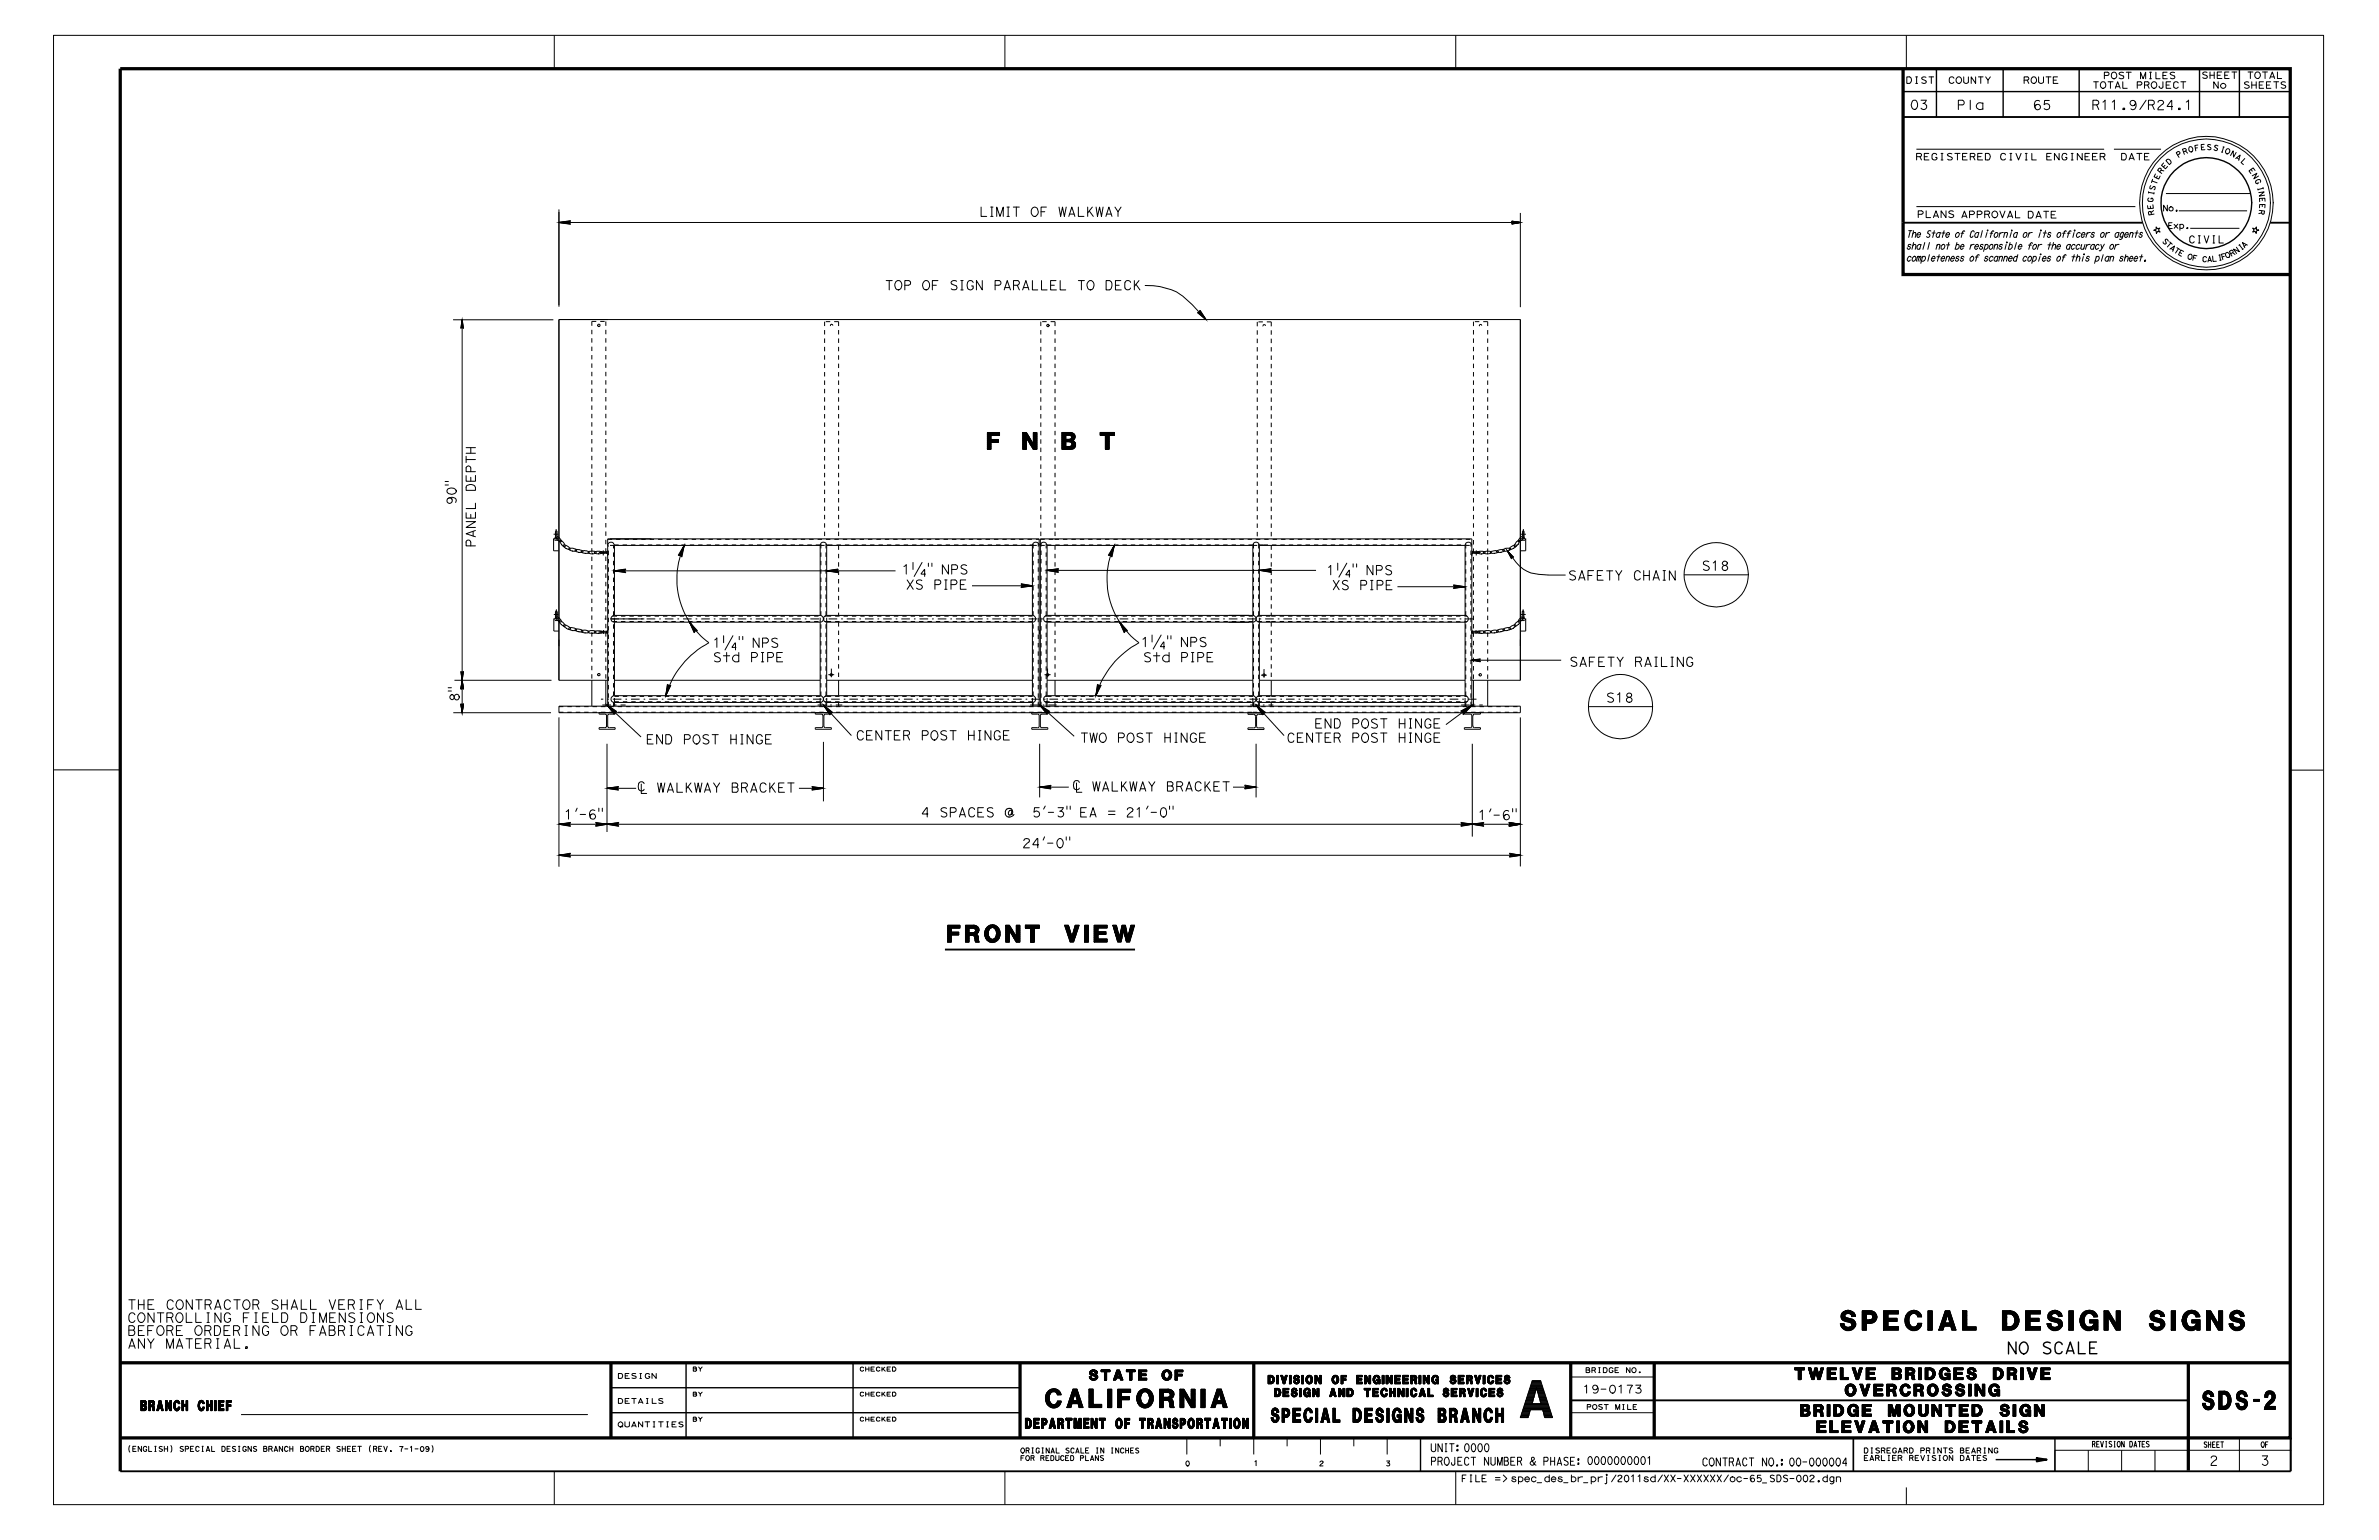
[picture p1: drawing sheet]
<svg xmlns="http://www.w3.org/2000/svg" width="432mm" height="279mm" viewBox="0 0 432 279" stroke-linecap="round" stroke-linejoin="round" font-family="sans-serif">
<defs><g id="words">
<text font-size="6" x="275.9" y="257.2">A</text>
<text font-size="3.1" x="334" y="241.4">SPECIAL DESIGN SIGNS</text>
<g font-size="3">
<text x="189.8" y="255.4">CALIFORNIA</text>
<text x="399.7" y="255.8">SDS-2</text>
</g>
<g font-size="2.7">
<text x="179.2" y="81.6">F N B T</text>
<text x="172" y="170.9">FRONT VIEW</text>
</g>
<text font-size="2.3" x="230.7" y="258.1">SPECIAL DESIGNS BRANCH</text>
<g font-size="1.9">
<text x="364.2" y="245.6">NO SCALE</text>
<text x="325.7" y="250.3">TWELVE BRIDGES DRIVE</text>
<text x="326.8" y="257">BRIDGE MOUNTED SIGN</text>
<text x="334.9" y="253.3">OVERCROSSING</text>
<text x="329.8" y="259.9">ELEVATION DETAILS</text>
</g>
<g font-size="1.6">
<text x="163.6" y="104.2">1‡&quot; NPS</text>
<text x="102.3" y="148.7">1’-6&quot;</text>
<text x="23.1" y="237.6">THE CONTRACTOR SHALL VERIFY ALL</text>
<text x="23.1" y="239.9">CONTROLLING FIELD DIMENSIONS</text>
<text x="23.1" y="242.3">BEFORE ORDERING OR FABRICATING</text>
<text x="23.1" y="244.7">ANY MATERIAL.</text>
<text x="197.7" y="250.4">STATE OF</text>
<text x="25.5" y="255.9">BRANCH CHIEF</text>
<text x="186.1" y="259.2">DEPARTMENT OF TRANSPORTATION</text>
</g>
<g font-size="1.5">
<text x="346.6" y="19.9">03</text>
<text x="355.1" y="19.9">Pla</text>
<text x="368.9" y="19.9">65</text>
<text x="379.5" y="19.9">R11.9/R24.1</text>
<text x="160.5" y="52.6">TOP OF SIGN PARALLEL TO DECK</text>
<text x="82.8" y="91.7" transform="rotate(-90 82.8 91.7)">90&quot;</text>
<text x="86.3" y="99.4" transform="rotate(-90 86.3 99.4)">PANEL DEPTH</text>
<text x="164.3" y="106.9">XS PIPE</text>
<text x="240.7" y="104.3">1‡&quot; NPS</text>
<text x="241.6" y="107">XS PIPE</text>
<text x="284.5" y="105.3">SAFETY CHAIN</text>
<text x="308.8" y="103.5">S18</text>
<text x="129.3" y="117.5">1‡&quot; NPS</text>
<text x="207" y="117.4">1‡&quot; NPS</text>
<text x="129.3" y="120.1">Std PIPE</text>
<text x="207.4" y="120.1">Std PIPE</text>
<text x="284.8" y="120.9">SAFETY RAILING</text>
<text x="83.3" y="127.4" transform="rotate(-90 83.3 127.4)">8&quot;</text>
<text x="291.4" y="127.4">S18</text>
<text x="117.2" y="135">END POST HINGE</text>
<text x="155.3" y="134.3">CENTER POST HINGE</text>
<text x="195.9" y="134.7">TWO POST HINGE</text>
<text x="233.4" y="134.7">CENTER POST HINGE</text>
<text x="238.5" y="132.1">END POST HINGE</text>
<text x="167.1" y="148.2">4 SPACES @</text>
<text x="187.9" y="148.2">5’-3&quot; EA = 21’-0&quot;</text>
<text x="268.2" y="148.7">1’-6&quot;</text>
<text x="185.5" y="153.8">24’-0&quot;</text>
<text x="401" y="265.9">2</text>
<text x="410.2" y="265.9">3</text>
</g>
<g font-size="1.4">
<text x="399.4" y="27.2" transform="rotate(-3 399.4 27.2)">E</text>
<text x="231.3" y="253.4">DESIGN AND TECHNICAL SERVICES</text>
</g>
<g font-size="1.3">
<text x="230.1" y="251.1">DIVISION OF ENGINEERING SERVICES</text>
<text x="287.2" y="252.8">19-0173</text>
<text x="259.6" y="263.4">UNIT:</text>
<text x="259.6" y="265.9">PROJECT NUMBER &amp; PHASE:</text>
<text x="308.8" y="266">CONTRACT NO.:</text>
</g>
<text font-size="1.2" x="397.2" y="44.1">CIVIL</text>
<g font-size="1.1">
<text x="345.8" y="15.2">DIST</text>
<text x="353.5" y="15.2">COUNTY</text>
<text x="367.1" y="15.2">ROUTE</text>
<text x="379.7" y="16">TOTAL PROJECT</text>
<text x="381.7" y="14.3">POST MILES</text>
<text x="399.5" y="14.2">SHEET</text>
<text x="407.1" y="16">SHEETS</text>
<text x="347.6" y="29.1">REGISTERED CIVIL ENGINEER</text>
<text x="347.9" y="39.5">PLANS</text>
<text x="355.8" y="39.5">APPROVAL</text>
<text x="345.9" y="45.3">shall not be responsible for the accuracy or</text>
<text x="345.9" y="47.4">completeness of scanned copies of this plan sheet.</text>
<text x="346" y="43.1">The State of California or its officers or agents</text>
<text x="402.5" y="47.3" transform="rotate(-8 402.5 47.3)">I</text>
<text x="265.2" y="268.8">FILE =&gt; spec_des_br_prj/2011sd/XX-XXXXXX/oc-65_SD</text>
</g>
<g font-size="1">
<text x="402.8" y="27.5" transform="rotate(16 402.8 27.5)">I</text>
<text x="403.7" y="27.7" transform="rotate(20 403.7 27.7)">O</text>
<text x="403.3" y="47.1" transform="rotate(-13 403.3 47.1)">F</text>
</g>
<g font-size=".9">
<text x="393.6" y="30" transform="rotate(-43 393.6 30)">D</text>
<text x="395.3" y="28.7" transform="rotate(-32 395.3 28.7)">P</text>
<text x="397.3" y="27.7" transform="rotate(-15 397.3 27.7)">O</text>
<text x="400.5" y="27.2">S</text>
<text x="401.6" y="27.2" transform="rotate(9 401.6 27.2)">S</text>
<text x="404.7" y="28.2" transform="rotate(28 404.7 28.2)">N</text>
<text x="405.6" y="28.7" transform="rotate(35 405.6 28.7)">A</text>
<text x="406.6" y="29.4" transform="rotate(45 406.6 29.4)">L</text>
<text x="390.8" y="35.6" transform="rotate(-82 390.8 35.6)">I</text>
<text x="391" y="34.7" transform="rotate(-74 391 34.7)">S</text>
<text x="391.3" y="33.7" transform="rotate(-69 391.3 33.7)">T</text>
<text x="391.7" y="32.7" transform="rotate(-63 391.7 32.7)">E</text>
<text x="392.3" y="31.6" transform="rotate(-54 392.3 31.6)">R</text>
<text x="408.1" y="30.9" transform="rotate(56 408.1 30.9)">E</text>
<text x="409.7" y="33.9" transform="rotate(74 409.7 33.9)">I</text>
<text x="410.1" y="35.9" transform="rotate(87 410.1 35.9)">E</text>
<text x="390.7" y="36.8" transform="rotate(-84 390.7 36.8)">G</text>
<text x="391" y="39" transform="rotate(-103 391 39)">R</text>
<text x="392.5" y="38.3">No.</text>
<text x="393.4" y="41.5">Exp.</text>
<text x="410.1" y="38" transform="rotate(96 410.1 38)">R</text>
<text x="410.1" y="36.9" transform="rotate(93 410.1 36.9)">E</text>
<text x="392.4" y="43.8" transform="rotate(47 392.4 43.8)">S</text>
<text x="393.7" y="45.1" transform="rotate(35 393.7 45.1)">A</text>
<text x="394.4" y="45.7" transform="rotate(32 394.4 45.7)">T</text>
<text x="396.9" y="46.9" transform="rotate(18 396.9 46.9)">O</text>
<text x="400.5" y="47.5">A</text>
<text x="404.1" y="46.9" transform="rotate(-23 404.1 46.9)">O</text>
<text x="404.9" y="46.5" transform="rotate(-29 404.9 46.5)">R</text>
<text x="379.6" y="262.5">REVISION DATES</text>
<text x="399.9" y="262.6">SHEET</text>
</g>
<g font-size=".8">
<text x="396.3" y="28.1" transform="rotate(-22 396.3 28.1)">R</text>
<text x="392.9" y="30.8" transform="rotate(-47 392.9 30.8)">E</text>
<text x="409.2" y="32.7" transform="rotate(68 409.2 32.7)">G</text>
<text x="390.8" y="38" transform="rotate(-93 390.8 38)">E</text>
<text x="393" y="44.5" transform="rotate(43 393 44.5)">T</text>
<text x="395.2" y="46.2" transform="rotate(27 395.2 46.2)">E</text>
<text x="397.8" y="47.2" transform="rotate(13 397.8 47.2)">F</text>
<text x="406.7" y="45.5" transform="rotate(-39 406.7 45.5)">I</text>
<text x="407.3" y="45.1" transform="rotate(-43 407.3 45.1)">A</text>
<text x="112" y="250.1">DESIGN</text>
<text x="287.7" y="249.1">BRIDGE NO.</text>
<text x="112" y="254.7">DETAILS</text>
<text x="23" y="263.3">(ENGLISH) SPECIAL DESIGNS BRANCH BORDER SHEET (REV. 7-1-09)</text>
<text x="112" y="258.9">QUANTITIES</text>
<text x="185.1" y="263.6">ORIGINAL SCALE IN INCHES</text>
<text x="338.2" y="263.6">DISREGARD PRINTS BEARING</text>
<text x="185.1" y="265">FOR REDUCED PLANS</text>
<text x="239.4" y="266">2</text>
<text x="251.5" y="266">3</text>
<text x="338.2" y="265">EARLIER REVISION DATES</text>
</g>
<g font-size=".7">
<text x="398.3" y="27.4" transform="rotate(-9 398.3 27.4)">F</text>
<text x="399.6" y="47.5" transform="rotate(6 399.6 47.5)">C</text>
<text x="155.9" y="253.3">CHECKED</text>
</g>
<g font-size=".6">
<text x="125.6" y="248.8">BY</text>
<text x="155.9" y="248.8">CHECKED</text>
<text x="125.6" y="253.3">BY</text>
<text x="125.6" y="257.9">BY</text>
<text x="155.9" y="257.9">CHECKED</text>
</g>
</g></defs>
<g fill="none" stroke="#000" stroke-width=".25">
<path d="M345.4 16.6h70.3M351.5 12.5v8.7M363.6 12.5v8.7M377.4 12.5v8.7M399.2 12.5v8.7M406.5 12.5v8.7M408.7 36.8a8.2 8.2 0 0 1-11.3 7.7 8.2 8.2 0 0 1-2.8-13.4 8.2 8.2 0 0 1 13.5 2.6l.3 1 .3 2.2M110.9 251.8h74.2M110.9 256.3h74.2M124.5 247.2v13.7M154.8 247.2v13.7M365.9 243.5v2.1l-1.3-2.1v2.1"/>
<path d="M367.4 245.6a1.04 1.04 0 0 1-.9-1.1 1.04 1.04 0 0 1 1.1-1 1.17 1.17 0 0 1 .5 1.2 1.17 1.17 0 0 1-.8 .9M372.1 243.6a.75 .75 0 0 0-1.2 .4l.2 .3M373.1 243.9a.64 .64 0 0 1 .6-.4 .64 .64 0 0 1 .6 .4M375.1 245.6l.7-2.1 .6 2.1M377.3 243.5v2.1h1.2M380.5 243.5h-1.2v2.1h1.3M257.8 260.9v6M336.4 260.9v6M362.2 264.8h8.4M373 260.9v6"/>
</g>
<path d="M345.4 12.5v37.3h70.3M21.8 247.2h393.9M110.9 247.2v13.7M185.1 247.2v13.7M227.6 247.2v13.7M285.1 247.2v13.7M300.2 247.2v13.7M397.2 247.2v19.6M21.8 260.9h393.9v-248.4h-393.9v254.4" fill="none" stroke="#000" stroke-width=".59"/>
<path d="M345.4 21.2h70.3M345.4 40.4h43.5M412.1 40.4h3.6M171.5 172.3h34.5M285.1 254.1h112.1M21.8 266.9h394M369.7 264.5l1.8 .3-1.8 .4 .1-.7M369.7 264.8h1.8M370 264.7l.6 .1-.6 .1 .1-.2" fill="none" stroke="#000" stroke-width=".34"/>
<g fill="none" stroke="#000" stroke-width=".18">
<path d="M100.6 6.4v6.1M182.4 6.4v6.1M264.2 6.4v6.1M346 6.4v6.1M346.1 13.9h.5a.52 .52 0 0 1 .3 .8l-.3 .4h-.5zM347.6 19.8l-.1 .1a.94 .94 0 0 1-.6-.8 .94 .94 0 0 1 .5-.9h.3a1.09 1.09 0 0 1 .1 1.5l-.3 .2M347.7 13.9h.3M347.9 13.9v1.2M348.7 18.2h.9l-.2 .4-.3 .2M349.6 14h-.7l-.1 .3 .1 .1M350.1 13.9h.9M350.5 13.9v1.2"/>
<path d="M353.8 14.2l.3-.3h.3l.2 .3M355.5 15.1a.58 .58 0 0 0 .5-.6 .58 .58 0 0 0-.7-.5 .6 .6 0 0 0-.3 .7 .6 .6 0 0 0 .6 .4M356.1 19a.43 .43 0 0 0 .4-.4 .43 .43 0 0 0-.3-.4h-.7v1.7M356.4 13.9v.9M357.3 13.9v.9M357.6 18.2v1.7M358.6 13.9v1.2l-.8-1.2v1.2M359.1 13.9h.8M359.5 13.9v1.2M360.4 13.9l.4 .6 .5-.6M367.9 14.5a.3 .3 0 0 0 .3-.3 .3 .3 0 0 0-.3-.3h-.5v1.2M369.1 15.1a.58 .58 0 0 0 .5-.7 .58 .58 0 0 0-.7-.4 .64 .64 0 0 0-.2 .7 .64 .64 0 0 0 .5 .4"/>
<path d="M370 13.9v.9M370.2 18.4l-.5-.2-.3 .2-.1 .8M370.9 13.9v.9M371.4 13.9h.9M371.8 13.9v1.2M372 18.2h-.9l-.1 .8M373.4 13.9h-.7v1.2h.8M380 14.8h.9M380.4 14.8v1.2M380.6 19h.2l.1-.3a.46 .46 0 0 0-.3-.5h-.7v1.7M381.7 16l.4-.2a.71 .71 0 0 0-.2-1 .59 .59 0 0 0-.7 .6 .59 .59 0 0 0 .6 .6M381.7 18.5l.4-.3v1.7"/>
<path d="M382.5 13.7a.3 .3 0 0 0 .3-.3 .3 .3 0 0 0-.3-.3h-.5v1.2M382.6 14.8h.9M383.1 14.8v1.2M383.4 18.5l.4-.3v1.7M383.7 14.3a.58 .58 0 0 0 .5-.7 .58 .58 0 0 0-.8-.4 .66 .66 0 0 0 .4 1.1M383.9 16l.5-1.2 .4 1.2M385.3 14.8v1.2h.8M385.4 13.2l-.6-.1-.2 .2 .1 .2M385.9 13.1h.9M386.4 13.1v1.2M387.5 19a.48 .48 0 0 1-.8-.1 .48 .48 0 0 1 .3-.7l.4 .1a.48 .48 0 0 1 0 .8M388.5 15.4a.3 .3 0 0 0 .3-.3 .3 .3 0 0 0-.3-.3h-.6v1.2"/>
<path d="M388.5 14.3v-1.2l.5 1.2 .4-1.2v1.2M389.5 18.2l-1.1 1.7M389.8 15.4a.3 .3 0 0 0 .2-.2 .3 .3 0 0 0-.2-.4h-.6v1.2M390.2 13.1h.3M390.3 13.1v1.2M390.6 19a.42 .42 0 0 0 .4-.4 .42 .42 0 0 0-.4-.4h-.6v1.7M391 16l.3-.1 .2-.4a.56 .56 0 0 0-.8-.6 .56 .56 0 0 0-.1 1l.5 .1M391.3 13.1v1.2h.8M391.7 18.6l.3-.4h.4l.3 .4M392.6 14.8v1M393.3 13.1h-.7v1.2h.8M394 14.8h-.8v1.2h.8"/>
<path d="M394.3 19.3h-1l.8-1.1 .1 1.7M394.6 15l.2-.2h.3l.3 .2M394.7 13.2a.53 .53 0 0 0-.8 .2l.1 .1M395.8 14.8h.9M396.3 14.8v1.2M396.8 18.5l.4-.3v1.7M400.6 13.1a.47 .47 0 0 0-.8 .3l.1 .1M401.1 13.1v1.1M401.9 13.1v1.1M402.6 14.8v1.2l-.8-1.2v1.2M403.2 13.1h-.8v1.1h.9M403.5 15.1a.45 .45 0 0 1 .5 .6 .45 .45 0 0 1-.7 .3 .45 .45 0 0 1-.1-.8l.3-.1"/>
<path d="M404.6 13.1h-.8v1.1h.8M405.1 13.1h.9M405.5 13.1v1.1M408 13.1h.9M408.2 14.9h-.7l-.1 .3 .1 .1M408.5 13.1v1.1M408.7 14.8v1.2M409.5 14.8v1.2M409.8 14.2a.56 .56 0 0 0 .5-.7 .56 .56 0 0 0-.9-.2 .56 .56 0 0 0 .2 .9h.3M410.7 13.1h.8M410.8 14.8h-.7v1.2h.8M411.1 13.1v1.1"/>
<path d="M412 14.2l.4-1.1 .5 1.1M412.1 13.9h.7M412.1 14.8h-.7v1.2h.8M412.7 14.8h.9M413.2 14.8v1.2M413.4 13.1v1.1h.7M414.8 14.9a.47 .47 0 0 0-.8 .3l.1 .1M101.5 38v17.6M178.1 37.6v1.7h1M179.8 39.3h.4M179.8 37.6h.4M180 37.6v1.7"/>
<path d="M180.9 39.3v-1.7l.6 1.7 .6-1.7v1.7M182.8 39.3h.4M182.8 37.6h.4M183 37.6v1.7M183.9 37.6h1.1M184.5 37.6v1.7M187.8 39.3l.2-.1 .4-.4a.97 .97 0 0 0-.4-1.2h-.1a.86 .86 0 0 0-.7 .8 .86 .86 0 0 0 .7 .9M189 38.4h.6M189.9 37.6h-.9v1.7M192.2 37.6l.3 1.7 .3-1.7 .4 1.7 .3-1.7M194 39.3l.5-1.7 .6 1.7M194.1 38.8h.9"/>
<path d="M195.7 37.6v1.7h1M197.4 37.6v1.7M197.7 38.3l.7 1M198.3 37.6l-.9 1M198.9 37.6l.3 1.7 .4-1.7 .3 1.7 .3-1.7M200.7 39.3l.6-1.7 .5 1.7M200.9 38.8h.8M202.4 37.6l.5 .8 .6-.8M202.9 38.4v.9M275.9 38.6v17.1M347.8 27.1h34.1M347.8 37.5h39.8"/>
<path d="M348.5 28.4l.3-.2-.1-.3-.8-.1v1.2M348.7 38.9l.2-.1a.32 .32 0 0 0 .1-.3 .32 .32 0 0 0-.2-.3h-.6v1.3M349.6 38.2v1.3h.8M350.1 27.8h-.8v1.2h.8M350.7 28.1l.3-.3h.3l.2 .3M350.9 39.5l.5-1.3 .5 1.3M352.3 27.8h.4M352.5 27.8v1.2M353.2 38.2v1.3l-.9-1.3v1.3M354.3 27.9a.53 .53 0 0 0-.8 .2l.1 .2M354.5 38.4a.48 .48 0 0 0-.8 .1l.1 .2M354.8 27.8h.9"/>
<path d="M355.3 27.8v1.2M356.1 39.5l.5-1.2 .4 1.2M357 27.8h-.8v1.2h.9M358.1 38.9a.32 .32 0 0 0 .3-.3 .32 .32 0 0 0-.3-.3h-.6v1.2M358.2 28.4l.2-.1v-.3l-.2-.2h-.6v1.2M359.4 38.9a.33 .33 0 0 0 .3-.5l-.8-.1v1.2M359.8 27.8h-.8v1.2h.9M360.4 27.8h.4a.55 .55 0 0 1 .4 .8l-.2 .4h-.6zM360.8 38.9l.3-.2-.1-.3-.8-.1v1.2M362.1 39.5a.49 .49 0 0 1-.6-.4 .61 .61 0 0 1 .6-.8 .62 .62 0 0 1 .5 .6 .62 .62 0 0 1-.5 .6M363 38.3l.5 1.2 .4-1.2M363.2 28.1l.3-.3h.2l.3 .3"/>
<path d="M364.4 39.5l.4-1.2 .5 1.2M364.8 27.8h.3M365 27.8v1.2M365.8 38.3v1.2h.8M365.9 27.8l.5 1.2 .4-1.2M367.6 27.8h.3M367.8 27.8v1.2M368.2 38.3h.4a.56 .56 0 0 1 .4 .8l-.2 .4-.6 .1zM368.8 27.8v1.2h.8M369.5 39.6l.5-1.3 .5 1.3M369.6 39.3h.8M370.9 38.3h.9"/>
<path d="M371.4 38.3v1.3M372.3 27.8h-.8v1.2h.8M372.3 39h.6M373.1 38.3h-.8v1.3h.9M373.7 27.8v1.2l-.8-1.2v1.2M374.3 28.1l.3-.3h.3l.2 .3M375.9 27.8h.4M376.1 27.8v1.2M377.9 27.8v1.2l-.9-1.2v1.2M379.2 27.8h-.8v1.2h.9M380.6 27.8h-.8v1.2h.9M381.7 28.4a.31 .31 0 0 0 .3-.1 .31 .31 0 0 0 0-.4l-.8-.1v1.2"/>
<path d="M383.7 27.1h8.5M385.1 27.8l.7 .2a.75 .75 0 0 1-.1 1h-.6zM386.4 29l.5-1.2 .5 1.2M386.6 28.7h.6M387.8 27.8h1M388.3 27.8v1.2M389.2 28.4h.6M390 34.8v.2M390 27.8h-.8v1.2h.9M390.8 37.1v.7l-.9 .1-.1-.6M393.1 35.1h15.4M393.4 37.2v1.1l-.7-1.1v1.1"/>
<path d="M395.5 38.2h12.4M396.7 27.4l.1-.3-.2-.2-.5 .2 .4 .9M398.9 26.3l-.5 .1 .1 1M401.3 26.3h-.6l.1 .3M408.8 31.9l.8-.5-.5 1 .8-.5M409.3 30.9l-.3-.4-.8 .5 .3 .5M410 34.9l1-.1-.9 .8 .9-.2M410 32.6l.3 .2-.1 .3M410.1 38.2l.9 .1v.4M410.1 37.7v-.6h1v.6M410.7 34l.1 .3M410.8 34.1l-.9 .3"/>
<path d="M411.1 36.5v-.5h-1v.6M412.1 36.8a11.6 11.6 0 0 1-16.6 10.5 11.6 11.6 0 0 1-2.5-19.4 11.6 11.6 0 0 1 18.7 5.9l.3 1.5 .1 1.6M412.6 36.8a12.1 12.1 0 0 1-17.1 11.1 12.1 12.1 0 0 1-2.9-20.2 12.1 12.1 0 0 1 19.6 6l.4 3.2M82.2 58h18.2M83.8 59.5l-.2 .1 .3-1.6 .2 1.6-.1-.1M83.8 59.5l.1-1.5-.2 1.5M83.9 58l.1 1.5h-.2zM83.9 58v71.3M84 59.5l-.1-1.5 .2 1.5M101.5 40.4h174.4M101.5 40.4l1.9-.2v.3zM103.4 40.4h-1.9l2 .2"/>
<path d="M103.4 40.2l.2-.2-2.1 .4 2.1 .3-.2-.2M103.5 40.1l-2 .3 1.9-.1M108.5 59l.1 .2h.2l.1-.3-.3-.1-.1 .3M160.8 50.9h1.1M161.4 50.9v1.7M163.1 52.6h-.1a.82 .82 0 0 1-.5-1.3l.4-.4a.86 .86 0 0 1 .8 .8 .86 .86 0 0 1-.7 .9M164.9 51.8l.3-.2a.45 .45 0 0 0-.3-.7h-.7v1.7M168.2 52.6h-.3a.99 .99 0 0 1 0-1.7 .85 .85 0 0 1 .8 .7 .85 .85 0 0 1-.5 1h-.1M170.2 50.9h-1v1.7M173.6 51l-.3-.1a.51 .51 0 0 0-.6 .5l.1 .1M174.4 50.9h.4M174.6 50.9v1.7"/>
<path d="M175.6 51.2l.4-.3h.3l.3 .3M178.3 50.9v1.7l-1.1-1.7v1.7M181.3 51.8a.42 .42 0 0 0 .3-.7l-.2-.2h-.8v1.7M182.3 52.6l.5-1.7 .6 1.7M184.6 51.8a.42 .42 0 0 0 .4-.5 .42 .42 0 0 0-.4-.4h-.6v1.7M185.6 52.6l.6-1.7 .6 1.7M187.4 50.9v1.7h1M189 50.9v1.7h1.1M190.4 59l-.2 .3-.2-.2 .2-.3 .2 .3M191.7 50.9h-1v1.7h1M192.4 50.9v1.7h1M195.7 50.9h1.1"/>
<path d="M196.3 50.9v1.7M198 52.6h-.1a.86 .86 0 0 1-.6-.9 .86 .86 0 0 1 .8-.8 .93 .93 0 0 1 .5 .9 .93 .93 0 0 1-.7 .8M200.8 50.9h.6a.96 .96 0 0 1-.1 1.7h-.5zM203.4 50.9h-.9v1.7h1M204.2 51.2l.3-.3h.4l.3 .3M205.9 50.9v1.7M206.7 50.9l-.8 1.1M207.8 51.8a10.4 10.4 0 0 1 8.6 3.5l2.5 2.7-1.2-1.3M217.5 56.7h.2v-.2l1.2 1.5zM217.6 56.7l1.3 1.3-1.5-1.3M217.7 56.5l.1-.2 1.1 1.7-1.6-1.3h.2M217.8 56.4l1.1 1.6-1.2-1.5"/>
<path d="M274.4 40.2l1.5 .2-1.4-.1M274.5 40.2l-.1-.1 1.5 .3-1.5 .3 .1-.2M274.5 40.2l1.4 .2-1.4 .1zM274.5 40.4h1.4l-1.5 .2M346.4 41.8h.6M346.7 41.8l-.3 1.3M347.3 41.8l-.3 1.3M347.3 44l-.3 1.2M349.4 44l-.4 1.2M350.2 44l-.3 1.2M350.2 46.2l-.3 1.2M350.5 41.9h-.1a.38 .38 0 0 0-.5 .4"/>
<path d="M351.1 41.8l-.3 1.3M352 46.2l-.4 1.2M352.9 41.8l-.4 1.3M353.7 44l-.3 1.2M355.2 44l-.3 1.2M356.6 42l-.1-.2-.3 .3M357.8 42.1l.3-.3 .2 .3M359.2 46.3l-.1-.1-.3 .2M359.8 41.8l-.3 1.3M360.8 41.8l-.1 .1v-.2v.2M361.9 42l-.2-.2-.2 .3M364.2 44l.1-.1-.1 .1h.1"/>
<path d="M364.8 44l-.3 1.2M365.1 41.9l.1-.2-.1 .1 .1 .1M366 44l-.3 1.2M366.2 46.2l-.2 1.2M368.9 44.2l-.2-.2-.2 .3M370.4 46.2v-.2l-.1 .2h.1M370.4 41.9l.1-.2-.1 .1 .1 .1M371.3 41.8l-.4 1.3M372.1 44l-.3 1.2M372.7 44l-.3 1.2M375 46.3l-.2-.1-.2 .2M375.1 42a.2 .2 0 0 0-.3-.1 .2 .2 0 0 0-.1 .2"/>
<path d="M375.9 42l-.1-.2-.3 .3M376.5 46.2l-.3 1.2M376.5 41.9l.1-.2-.1 .1 .1 .1M377.1 46.2l-.3 1.2M378.2 46.2l.1-.2-.1 .2h.1M381.7 46.2l-.3 1.2M385.8 46.2l-.2 1.2M387.9 41.8l-.3 1.3M388.8 46.2l-.4 1.2M390.9 41.8l.5 .1v.5l.2-.4 .5 .1-.3-.4 .2-.3-.4 .1-.2-.3v.4l-.5 .2h.1M393.8 43.9l.5 .4M394.2 40.4h-.6v1.1h.7"/>
<path d="M396.3 45.6l-.5-.2-.4 .8 .5 .3M397.5 43.1l.3-.3 .5 .3M397.5 41.4h9M398.8 46.4l-.6-.1-.2 .9M399 42.8h.4M399.2 42.8v1.3M400.1 42.8l.4 1.3 .4-1.3M400.5 46.8a.33 .33 0 0 0-.4-.3 .33 .33 0 0 0-.2 .3v.5M401.4 47.5l-.4-1-.3 1M401.6 46.5l.1 .9h.6M401.7 42.8h.3M401.8 42.8v1.3"/>
<path d="M402.8 42.8v1.3h.7M405.9 44.9l.6 .8-1.1-.5 .6 .8M406.5 44.4l.6 .8M406.5 44.4l-.1 .1M409.9 41.7l.1 .1-.4 .1-.1 .5-.2-.4-.4 .1 .2-.3-.2-.4 .4 .2 .3-.4v.4l.4 .2M179.2 78.8h2.2M179.2 78.7h2.2M179.2 78.6h2.2M179.2 78.5h2.2M185.7 78.5v3h.6l-.1-2.1 1.4 2.1h.6v-3h-.6v2.1l-1.3-2.1h-.6h.6M185.7 78.8h.8M185.7 78.7h.7"/>
<path d="M185.7 78.6h.7M185.7 78.5h.6M187.6 78.8h.6M187.6 78.7h.6M187.6 78.6h.6M187.6 78.5h.6M192.8 78.8h2.2M192.8 78.7h2M192.8 78.6h2M192.8 78.6h1.9M192.8 78.5h1.8M192.8 78.7h2.1"/>
<path d="M194.4 78.5h-1.6v3h1.7l.5-.2 .2-.4v-.4l-.5-.6a.75 .75 0 0 0 .4-.9 .75 .75 0 0 0-.8-.5M199.7 78.8h2.5M199.7 78.7h2.5M199.7 78.6h2.5M199.7 78.5h2.5M199.8 78.5l-.1 .5h.9v2.5h.7v-2.5h.9v-.5h-2.5v.5h.9v2.5h.7v-2.5h.9v-.5h-2.5h2.5M80.8 87.4h.6M80.8 88h.6M82 90.5l.1 .4-.1 .3a.5 .5 0 0 1-.8 0 .5 .5 0 0 1 .1-.8 .5 .5 0 0 1 .7 .1M82.8 89v.1a.96 .96 0 0 1-1.7 .2v-.3a.98 .98 0 0 1 1.7 .1M84.6 94.6h1.7l-1.7 1.1h1.7M84.6 82.8v1.1"/>
<path d="M84.6 83.4h1.7M84.6 82.2h1.7M84.6 81.2h1.7M84.7 88.2a.96 .96 0 0 1 1.6 .1v.7h-1.7zM85.4 98.4a.42 .42 0 0 0-.4-.4 .42 .42 0 0 0-.4 .4v.6h1.7M85.4 84.9l-.1-.3-.3-.1-.3 .1-.1 .2v.8h1.7M86.3 96.2l-1.7 .6 1.7 .6M86.3 92.9v1.1h-1.7v-1M86.3 86.3v1h-1.7v-1M86.3 91.3v1h-1.7M100.7 97.6v.2M100.7 97.6h.5"/>
<path d="M100.9 97.5l-.2 .1M100.9 96.3l.2 .1-.1 1.2-.2-.1zM101.1 97.5l.1 .1M101.1 97.3l.7 .6 .1 .3-.1 .1a1.37 1.37 0 0 1-1-1M101.2 97.6v.2M101.5 97.8h-1v2.1h.9M101.9 98.8l.7 .4a1.02 1.02 0 0 0-1-1.1l.4 .8M102.7 99.5l.7 .2a1.01 1.01 0 0 0-1.2-.8l.1 .2 .5 .4M103.9 100h.4l.3-.1 .1-.1-.7-.3h-.7l.2 .3 .5 .2M110.3 99a.61 .61 0 0 1 .6-.6 .61 .61 0 0 1 .6 .6M111.5 99v12.7M111.5 99h37.4"/>
<path d="M124.2 99l-.6 1.9-.1-.2-.2 .1zM148.9 99v12.7M148.9 99a.59 .59 0 0 1 .6-.6 .59 .59 0 0 1 .6 .6M150.1 99v12.7M150.1 99h37.3M179.2 81.4l.7 .1v-1.3h1.3v-.5h-1.3v-.7h1.5v-.5h-2.2v3M187.4 99a.61 .61 0 0 1 .6-.6 .61 .61 0 0 1 .6 .6M187.4 99v12.7M188.8 99a.61 .61 0 0 1 .6-.6 .61 .61 0 0 1 .7 .6M190.1 99h37.3M190.1 99v12.7M202.2 99l-.5 1.9-.1-.2-.2 .1z"/>
<path d="M227.4 99a.59 .59 0 0 1 .6-.6 .59 .59 0 0 1 .6 .6M227.4 99v12.7M228.6 99h37.3M228.6 99v12.7M265.9 99a.61 .61 0 0 1 .6-.6 .61 .61 0 0 1 .6 .6M265.9 99v12.7M273.5 100l.7-.3-.2-.2a1.24 1.24 0 0 0-1.3 .3l.4 .2h.5M273.6 100l.9 1.1M273.6 100l1 1.1h-.1l-.1 .2zM273.6 100a8.4 8.4 0 0 0 4.3 3.9l3.2 .4h3.1M274.8 99.5l-.7 .2h-.2a1.26 1.26 0 0 1 1.3-.8v.2l-.5 .4M275.6 98.7l-.7 .5a1.1 1.1 0 0 1 .9-1.2v.2l-.3 .6"/>
<path d="M275.9 97.8h1v2.1h-.9M276.2 97.6h.5M276.2 97.6v.2M276.3 96.4h.3l-.1 1.2-.2-.1zM276.3 97.3l-.6 .6-.2 .3 .2 .1a1.37 1.37 0 0 0 .9-1M276.4 97.5l-.2 .1M276.6 97.5l.1 .1M276.7 97.6v.2M100.7 112.2v.1M100.7 112.2h.5M100.8 111.9a1.37 1.37 0 0 0 1 1l.1-.1-.1-.3-.7-.6M100.9 110.9l.3 .1v1l-.2 .1-.2-.1z"/>
<path d="M100.9 112l-.2 .2M101.1 112.1l.1 .1M101.2 112.2v.1M101.5 112.3h-1v2.2h1M101.9 113.3l.6 .3 .1-.1-.3-.4a.91 .91 0 0 0-.8-.5l.1 .4 .4 .3M102.8 114l.4 .2h.4a1.18 1.18 0 0 0-1.3-.8l.1 .3 .5 .3M103.9 114.4h.6l.2-.1a1.22 1.22 0 0 0-1.4-.4v.3l.7 .2M105.1 100.2h.5l.2-.1a1.28 1.28 0 0 0-1.4-.3l.2 .3 .5 .1M105.1 114.6l.5 .1 .2-.2a1.22 1.22 0 0 0-1.4-.3v.1a.66 .66 0 0 0 .7 .3M106.2 114.8h.4l.3-.1a1.17 1.17 0 0 0-1.4-.2l.2 .2 .5 .1M106.2 100.4h.4l.4-.2-.2-.1-.8-.2-.5 .2 .3 .2 .5 .1M107.5 100.5l.6-.1 .1-.2a1.3 1.3 0 0 0-1.5 0l.2 .2 .6 .1"/>
<path d="M107.5 114.9h.4l.3-.2a1.13 1.13 0 0 0-1.5 0l.3 .2h.5M108.6 114.9l.6-.1 .1-.1a1.3 1.3 0 0 0-1.5 0l.2 .1 .6 .1M108.6 100.5l.6-.1 .1-.2a1.38 1.38 0 0 0-1.4 0l.1 .2 .7 .1M108.9 100.2l1.1-.1 .1 .1-.1 .2h-1zM108.9 114.6l1.1-.1 .1 .2-.1 .1h-1zM110.1 100.4l.1 .1M110.1 114.8l.1 .1M110.2 100.5h.1M110.2 100h.1M110.2 100v.5M110.2 114.4v.5M110.2 100l-.1 .1"/>
<path d="M110.2 114.9h.1M110.2 114.4h.1M110.2 114.4l-.1 .2M110.9 112.3h6M111.5 103.6l2-.2v.3zM111.5 103.6h51M111.5 111.7a.61 .61 0 0 0-.6 .6 .61 .61 0 0 0 .6 .6M111.5 112.9v13.3M111.5 112.9h37.4M111.5 111.7h37.4M113.4 103.7l-1.9-.1 2.1 .2M113.5 103.4l.1-.2-2.1 .4 2.1 .3-.1-.2"/>
<path d="M113.6 103.3l-2.1 .3 1.9-.1M123.3 100.8h-.2l1.1-1.8-.4 2.1-.2-.2M123.4 100.7l.8-1.7-1 1.8M123.5 100.7l.7-1.7a14.5 14.5 0 0 0 1 13.9M123.5 100.8l.7-1.8-.5 2M125.2 112.9l1 1.5M125.2 112.9l1.2 1.5h-.2l-.1 .3zM125.2 112.9l2 2.5 1.5 1.2a15.9 15.9 0 0 0-7.9 9.6l.6-1.8M126.1 114.5l-.9-1.6 .8 1.8M126.3 114.4l-1.1-1.5 1.3 1.5M126.4 114.4h.2l-1.4-1.5 .8 1.9 .1-.1M129.7 116.1l.4-.3v1.7"/>
<path d="M130.7 118.5l-.5-.1-.4 .1-.1 .3 .2 .2M131.3 115.3v1.3M131.9 118.4v1.7M133 115.3l-1.4 2.6M134.1 118.4v1.7M134.2 115.5v.6M134.8 115.5v.6M137.1 119.3a.45 .45 0 0 0 .3-.7l-.3-.2h-.7v1.7M137.8 115.8v1.7l-1.1-1.7v1.7M138.2 118.4h.4M138.4 118.4v1.7M139.1 116.6a.45 .45 0 0 0 .4-.4 .45 .45 0 0 0-.4-.4h-.7v1.7"/>
<path d="M140 119.3a.45 .45 0 0 0 .4-.5 .45 .45 0 0 0-.3-.4h-.8v1.7M141.1 115.9a.57 .57 0 0 0-.6-.1 .57 .57 0 0 0-.4 .5l.1 .1M142 118.4h-1v1.7h1M148.9 111.7a.61 .61 0 0 1 .6 .6 .61 .61 0 0 1-.6 .6M148.9 112.9v13.3M150.1 103.6l1.9-.2-.1 .2 .1 .1zM150.1 111.7a.61 .61 0 0 0-.6 .6 .61 .61 0 0 0 .6 .6M150.1 112.9v13.3M150.1 112.9h37.3M150.1 111.7h37.3M152 103.7l-1.9-.1 2 .2M152 103.4l.1-.2-2 .4 2 .3-.1-.2"/>
<path d="M152.1 103.3l-2 .3 1.9-.1M164.1 102.8l.4-.3v1.7M164.7 105.2l1.1 1.7M165.7 102v1.3M165.8 105.2l-1.1 1.7M167.3 105.3l-.5-.1-.4 .2-.1 .3 .2 .2M167.4 102l-1.5 2.6M168.5 102.2v.6M169.1 102.2v.6M170.4 106.1a.42 .42 0 0 0 .4-.5 .42 .42 0 0 0-.4-.4h-.7v1.7M171.5 105.2h.4M171.7 105.2v1.7"/>
<path d="M172.1 102.5v1.7l-1.1-1.7v1.7M173.3 106.1l.3-.2 .1-.3-.1-.3-.2-.1h-.8v1.7M173.4 103.3h.2a.48 .48 0 0 0 .1-.7l-.2-.1h-.8v1.7M175.3 105.2h-1v1.7h1.1M175.5 102.6l-.3-.1a.54 .54 0 0 0-.8 .4l.2 .2M176.4 106.3h11M185.4 106l2 .3-2-.1M185.4 106.1l-.1-.2 2.1 .4-2.1 .3 .1-.2M185.4 106.1l2 .2-2 .1 .1-.1zM185.4 106.4l2-.1-2 .2M187.4 111.7a.61 .61 0 0 1 .6 .6 .61 .61 0 0 1-.6 .6M187.4 112.9v13.3"/>
<path d="M190.1 103.5h48.8M190.1 111.7a.61 .61 0 0 0-.7 .6 .61 .61 0 0 0 .7 .6M190.1 112.9v13.3M190.1 112.9h37.3M190.1 111.7h37.3M190.1 103.5l1.9-.2-.1 .2 .1 .2zM192 103.6l-1.9-.1 2 .3M192 103.3l.1-.2-2 .4 2 .4-.1-.2M192.1 103.2l-2 .3 1.9-.1M201.4 100.8h-.3l1.1-1.8-.4 2.1-.1-.2M201.5 100.7l.7-1.7-.9 1.8M201.6 100.7l.6-1.7a14.5 14.5 0 0 0 1 13.9"/>
<path d="M201.6 100.8l.6-1.8-.5 2M203.2 112.9l1 1.5M203.2 112.9l1.2 1.5h-.2v.3zM203.2 112.9a14.7 14.7 0 0 0 3.5 3.7 16.1 16.1 0 0 0-7.8 9.6l.6-1.8M204.2 114.5l-1-1.6 .9 1.8M204.4 114.4l-1.2-1.5 1.4 1.5M204.4 114.4h.3l-1.5-1.5 .9 1.9 .1-.1M207.5 116l.4-.4v1.7M208.8 118.5l-.5-.1-.4 .1-.1 .3 .1 .2M209.1 115.2v1.3M210 118.4v1.7M210.8 115.2l-1.5 2.6"/>
<path d="M211.9 115.3v.6M212.2 118.4v1.7M212.5 115.3v.6M215.2 119.3a.45 .45 0 0 0 .4-.5 .45 .45 0 0 0-.4-.4h-.7v1.7M215.5 115.6v1.7l-1.1-1.7v1.7M216.3 118.4h.4M216.5 118.4v1.7M216.8 116.5l.2-.1 .2-.2-.1-.4-.2-.2h-.8v1.7M218.1 119.3l.4-.4-.1-.3-.3-.2h-.7v1.7M218.8 115.8a.76 .76 0 0 0-1 .2l.2 .3M220.1 118.4h-1v1.7h1.1M227.4 111.7a.61 .61 0 0 1 .6 .6 .61 .61 0 0 1-.6 .6"/>
<path d="M227.4 112.9v13.3M228.6 111.7a.61 .61 0 0 0-.6 .6 .61 .61 0 0 0 .6 .6M228.6 112.9v13.3a.61 .61 0 0 0-.6 .6 .61 .61 0 0 0 .6 .6M228.6 112.9h37.3M228.6 111.7h37.3M228.7 103.5l2-.2-.2 .2 .2 .2zM230.6 103.6l-1.9-.1 2 .3M230.7 103.3v-.2l-2 .4 2 .4v-.2M230.7 103.2l-2 .3 1.9-.1M241.2 102.9l.3-.3v1.7M242 105.3l1.1 1.7M242.8 102.2v1.2"/>
<path d="M243.1 105.3l-1.1 1.7M244.5 102.2l-1.5 2.5M244.6 105.4l-.2-.1a.54 .54 0 0 0-.8 .4l.2 .2M245.6 102.3v.6M246.2 102.3v.6M247.7 106.2a.43 .43 0 0 0 .4-.5 .43 .43 0 0 0-.4-.4h-.7v1.7M248.8 105.3h.4M249 105.3v1.7M249.2 102.6v1.7l-1.1-1.7v1.7M250.5 103.4a.42 .42 0 0 0 .4-.4 .42 .42 0 0 0-.4-.4h-.7v1.7M250.6 106.2a.42 .42 0 0 0 .4-.5 .42 .42 0 0 0-.4-.4h-.6v1.7M252.5 102.7l-.3-.1a.54 .54 0 0 0-.7 .4l.2 .2"/>
<path d="M252.6 105.3h-1v1.7h1.1M253.6 106.4h12.3M263.8 106.2l2.1 .2h-1.9M263.9 106.3l-.1-.2 2.1 .3-2.1 .4 .1-.2M263.9 106.3l2 .1-2 .2 .1-.2zM264 106.5l1.9-.1-2.1 .3M265.9 111.7a.61 .61 0 0 1 .6 .6 .61 .61 0 0 1-.6 .6M265.9 112.9v13.3M267.1 119.8h16.3M267.1 100.5h.2M267.1 100h.2M267.1 114.9h.2"/>
<path d="M267.1 114.4h.2M267.1 119.8l1.5-.1v.3zM267.3 100v.5M267.3 114.4v.5M267.3 100l.1 .1M267.3 114.4l.1 .2M267.3 100.2l1.2-.1v.2l-1.1 .1zM267.3 114.6l1.2-.1v.2l-1.1 .1zM267.4 100.4l-.1 .1M267.4 114.8l-.1 .1M268.6 119.9l-1.5-.1 1.6 .2M268.6 119.7l.1-.2-1.6 .3 1.6 .3-.1-.1"/>
<path d="M268.7 119.6l-1.6 .2 1.5-.1M268.8 100.5l.6-.1 .1-.2a1.2 1.2 0 0 0-1.4 .1l.8 .2M268.8 114.9l.6-.1 .2-.1a1.3 1.3 0 0 0-1.5 0l.1 .1 .7 .1M270 100.5l.6-.1 .1-.2-.3-.2h-.4l-.8 .2 .1 .2 .8 .1M270 114.9l.7-.2v-.1l-.5-.2-.9 .2v.1l.3 .2h.5M271.3 100.4l.7-.3-.6-.2-.8 .2-.1 .1 .3 .2h.5M271.3 114.8l.7-.2a1 1 0 0 0-1.5 0l.2 .2h.6M272.4 114.6l.7-.3a1 1 0 0 0-1.5 .2l.2 .2 .7-.1M272.5 100.2h-.7l-.2-.1a1.24 1.24 0 0 1 1.5-.3l-.3 .3-.4 .1M273.6 114.4h-.8v-.2l.4-.3a.87 .87 0 0 1 1 .1l-.1 .2-.6 .2M274.4 101.2l-.8-1.2 .8 1.3M274.6 101.1l-1-1.1 1.1 1.1"/>
<path d="M274.6 101.1h.2l-1.2-1.1 .7 1.4 .1-.1M274.7 113.9l-.4 .3h-.4a1.14 1.14 0 0 1 1.2-.8l-.5 .6M275.6 113.3l-.5 .3h-.3l.3-.5 .8-.5v.2l-.3 .5M276 112.3h.9v2.2h-.9M276.2 112.2h.5M276.2 112.2v.1M276.3 111.9a.93 .93 0 0 0-.7 1 1.53 1.53 0 0 0 1-1M276.3 110.9l.3 .1-.1 1.1-.2-.1zM276.4 112.1l-.2 .1M276.5 112l.2 .2M276.7 112.2v.1M285.9 103.7a.59 .59 0 0 0-.6-.2 .59 .59 0 0 0-.4 .4l.2 .3"/>
<path d="M286.2 119.4l-.2-.1a.68 .68 0 0 0-.9 .2l.2 .3M286.5 105.3l.6-1.8 .6 1.8M289.2 103.5h-1v1.8M289.5 119.2h-1v1.7M290.9 103.5h-1v1.8h1.1M291.1 119.2h-.9v1.7h1M291.6 103.6h1.1M291.9 119.2h1.1M292.2 103.6v1.7M292.4 119.2v1.7M293.3 103.5l.5 .9 .6-.9M293.5 119.2l.6 .8 .5-.8"/>
<path d="M296.7 103.9l.1-.1a.5 .5 0 0 1 .5-.3 .5 .5 0 0 1 .4 .4M298.3 103.5v1.8M299.4 103.5v1.8M300 105.3l.6-1.8 .6 1.8M300.4 119.2h.4M300.6 119.2v1.7M301.6 119.2v1.7h1M301.9 103.5h.4M302.1 103.5v1.8M303.3 119.2h.4M303.5 119.2v1.7M304.1 103.6v1.7l-1.1-1.7v1.7"/>
<path d="M305.5 119.2v1.7l-1.1-1.7v1.7M306.2 119.6l.4-.4 .4 .1 .2 .3M310.2 101.9l-.6-.1-.4 .2v.3l.1 .1M311 102.1l.3-.3v1.7M313.5 102.1v.3l-.4 .2-.3-.1-.2-.2a.48 .48 0 0 1 .3-.5 .48 .48 0 0 1 .6 .2v.2M317.4 104.2a5.8 5.8 0 0 1-8.3 5.5 5.8 5.8 0 0 1-1.4-9.8 5.8 5.8 0 0 1 9.4 2.9l.3 1.5h-11.7M9.7 139.7h12.1M81.3 124.8h.6M81.3 125.4h.6M82 126l.2 .1 .2 .4v.3l-.3 .1h-.2l-.3-.4 .3-.4 .2-.1M82.3 129.3h17.7M82.5 123.4h17.6"/>
<path d="M83.7 121.9l.2 1.5-.1-1.5M83.7 127.7l.2 1.6-.1-1.5M83.8 121.9l-.2-.1 .3 1.6 .2-1.6-.1 .1M83.8 121.9h.2l-.1 1.5zM83.8 127.8l-.2-.1 .3 1.6 .2-1.6-.1 .1M83.8 127.8h.2l-.1 1.5zM83.8 124.9l.1-1.5-.2 1.6M83.9 123.4l.1 1.5h-.2zM84 124.9l-.1-1.5 .2 1.6M84 124.9l.1 .1-.2-1.6-.3 1.6M84.1 121.9l-.2 1.5 .1-1.5M84.1 127.7l-.2 1.6v-1.5"/>
<path d="M101.5 128.1h174.4v1.2h-174.4zM101.5 130.2v27M107.4 123.4v4.7M108.5 122.4l.2 .2 .2-.1v-.2l-.3-.1-.1 .3M108.7 129.3v.3h1.1l.3 .2v2l-.2 .2h-1.2v.3h3v-.3h-1.2l-.2-.2v-1.9v-.2l.3-.1h1.1v-.3M110 123.4v4.7M110.2 134.9v16M110.2 127.9l1.6 1.2-.2 .1-.1 .2zM110.3 128.1v-30.3h78.3v30.3M110.3 123.4h-8.8v-65.4h174.4v65.4h-8.8M111.5 126.2a.61 .61 0 0 0-.6 .6 .61 .61 0 0 0 .6 .6M111.5 127.4v.7"/>
<path d="M111.5 123.4h37.4M111.5 126.2h37.4M111.5 127.4h37.4M111.6 129.3l-1.4-1.4 1.3 1.6M111.6 129.2l-1.4-1.3 6.2 5.8M111.8 129.1h.2l-1.8-1.2 1.3 1.7v-.2M111.9 129.1l-1.7-1.2 1.5 1.3M118.5 133.3h-1v1.7h1.1M120.2 133.3v1.7l-1-1.7v1.7M120.8 133.3h.6a.95 .95 0 0 1 .5 .8 .95 .95 0 0 1-.5 .9h-.6zM121.2 124.2l-.4 2 .5-1.8M121.3 124.3l-.2-.2-.3 2.1 1-1.9-.2 .1"/>
<path d="M121.3 124.3l.1 .1h.2l-.8 1.8zM121.7 124.4l-.9 1.8 .7-1.8M124.9 134.1a.42 .42 0 0 0 .4-.4 .42 .42 0 0 0-.4-.4h-.7v1.7M126.4 135l.2-.1 .4-.3a1.04 1.04 0 0 0-.3-1.2 .64 .64 0 0 0-.9 .5 .8 .8 0 0 0 .7 1.1M128.6 133.4l-.6-.1-.3 .2-.1 .3 .1 .1M129.3 133.3h1.1M129.8 133.3v1.7M132.7 133.3v1.7M133.6 133.3v1.7M134.5 133.3h.4M134.7 133.3v1.7M136.7 133.3v1.7l-1.1-1.7v1.7"/>
<path d="M137.4 133.6l.3-.3h.3l.4 .3M139.9 133.3h-.9v1.7h1M148 129.3v.3h1.3l.1 2.2-.2 .2h-1.2v.3h2.9v-.3h-1.1l-.2-.1-.1-2.1 .3-.2h1.1v-.3M148.9 126.2a.61 .61 0 0 1 .6 .6 .61 .61 0 0 1-.6 .6M148.9 127.4v.7M149.4 127.9l5.1 5.6M149.5 134.6v10.8M149.5 127.9l1.2 1.4M149.5 127.9l1.4 1.4h-.2v.2zM150.1 126.2a.61 .61 0 0 0-.6 .6 .61 .61 0 0 0 .6 .6M150.1 127.4v.7M150.1 123.4h37.3"/>
<path d="M150.1 126.2h37.3M150.1 127.4h37.3M150.7 129.4l-1.2-1.5 1.1 1.7M150.9 129.3h.3l-1.7-1.4 1.1 1.8 .1-.2M151 129.3l-1.5-1.4 1.3 1.4M151.1 122.3l-.1 .3-.3-.1v-.2l.2-.1 .2 .2M152.2 123.4v2.8M152.2 127.4v.7M155.7 132.9l.3-.3h.4l.3 .3M158.3 132.6h-1v1.7h1M160 132.6v1.7l-1-1.7v1.7M160.7 132.6h1.1"/>
<path d="M161.2 132.6v1.7M163.3 132.6h-1v1.7h1.1M164.7 133.4l.3-.1a.42 .42 0 0 0 .1-.5 .42 .42 0 0 0-.4-.2h-.7v1.7M168.1 133.4a.42 .42 0 0 0 .3-.6l-.2-.2h-.8v1.7M169.6 134.3a.82 .82 0 0 0 .6-.9l-.1-.6a.6 .6 0 0 0-.7-.2 .6 .6 0 0 0-.4 .6 .8 .8 0 0 0 .7 1.1M171.8 132.7a.56 .56 0 0 0-.6-.1 .56 .56 0 0 0-.4 .5l.1 .1M172.4 132.6h1.1M173 132.6v1.7M175.8 132.6v1.7M176.8 132.6v1.7M177.6 132.6h.4M177.8 132.6v1.7"/>
<path d="M179.9 132.6v1.7l-1.1-1.7v1.7M180.5 132.9l.4-.3h.3l.3 .3M183.1 132.6h-1v1.7h1.1M187.3 129.3v.3h1.1l.2 .1v2.1l-.2 .2h-1.1v.3h2.9v-.3h-1.2l-.2-.2v-2l.3-.2h1.1v-.3M187.4 126.2a.61 .61 0 0 1 .6 .6 .61 .61 0 0 1-.6 .6M187.4 127.4v.7M188.6 123.4h.2M188.7 127.9l1.6 1.2-.2 .1v.2zM188.7 134.9v9.8M188.8 128.1v-30.3h78.3v30.3M190.1 126.2a.61 .61 0 0 0-.7 .6 .61 .61 0 0 0 .7 .6M190.1 123.4h37.3"/>
<path d="M190.1 127.4v.7M190.1 126.2h37.3M190.1 127.4h37.3M190.1 129.3l-1.4-1.4 1.4 1.6M190.1 129.2l-1.4-1.3 6.3 5.7M190.3 129.1h.2l-1.8-1.2 1.4 1.7v-.2M190.4 122.3l-.2 .3-.3-.1v-.2l.2-.1 .3 .2M190.4 129.1l-1.7-1.2 1.5 1.2M191.5 123.4v2.8M191.5 127.4v.7M196.3 133h1.1M196.8 133v1.7"/>
<path d="M197.8 133l.3 1.7 .4-1.7 .3 1.7 .4-1.7M199.2 124.2l-.3 2 .5-1.8M199.3 124.3l.2 .1h.2l-.8 1.8zM199.3 124.3l-.1-.2-.3 2.1 1-1.9-.2 .1M199.7 124.4l-.8 1.8 .6-1.8M200.1 134.7a.87 .87 0 0 0 .7-.9 .87 .87 0 0 0-.7-.8 .87 .87 0 0 0-.6 .9 .87 .87 0 0 0 .7 .8M203.7 133.8a.42 .42 0 0 0 .4-.4 .42 .42 0 0 0-.4-.4h-.7v1.7M205.2 134.7a.87 .87 0 0 0 .7-.9 .87 .87 0 0 0-.7-.8 .87 .87 0 0 0-.7 .9 .87 .87 0 0 0 .8 .8M207.4 133.1a.81 .81 0 0 0-1 .1l.1 .4M208 133h1.1M208.6 133v1.7M211.4 133v1.7"/>
<path d="M212.4 133v1.7M213.3 133h.3M213.5 133v1.7M215.5 133v1.7l-1.1-1.7v1.7M216.1 133.3a.55 .55 0 0 1 .5-.3 .55 .55 0 0 1 .5 .3M218.7 133h-1v1.7h1.1M226.5 129.3h2.9v.3h-1.1l-.2 .2v2l.2 .3h1.1v.3h-2.9v-.3l1.3-.1 .1-2.1-.3-.3h-1.1zM227.4 126.2a.61 .61 0 0 1 .6 .6 .61 .61 0 0 1-.6 .6M227.4 127.4v.8M228 127.9l1.5 1.4h-.2l-.1 .2zM228 134.9v9.8M228.5 126.2h37.4"/>
<path d="M228.6 123.4h37.3M228.6 127.4h37.3M228.6 127.4v.7M229.2 129.4l-1.2-1.5 1.2 1.7M229.3 129.3l-1.3-1.4 5.1 5.6M229.5 129.3h.2l-1.7-1.4 1.2 1.8v-.2M229.6 129.3l-1.6-1.4 1.4 1.4M229.6 122.4l-.2 .3-.2-.1 .1-.3h.2l.1 .2M230.7 123.4v2.8M230.7 127.4v.7M233.9 133.3v-.1a.51 .51 0 0 1 .5-.2 .51 .51 0 0 1 .4 .3M236.5 133h-1v1.7h1"/>
<path d="M238.2 133v1.7l-1-1.7v1.7M238.8 133h1.2M239.4 133v1.7M239.8 130.4h-1v1.7h1.1M241.5 133h-1v1.7h1.1M241.6 130.4v1.7l-1.1-1.7v1.7M242.2 130.4h.6a.96 .96 0 0 1-.1 1.7h-.5zM242.9 133.8l.3-.3-.1-.4-.2-.1h-.7v1.7M246.2 133.8h.2l.2-.3-.1-.3-.2-.2h-.7v1.7M246.2 131.3l.4-.3-.1-.4-.2-.2h-.7v1.7M247.8 134.7a.86 .86 0 0 0 .6-.9 .86 .86 0 0 0-.7-.8 .88 .88 0 0 0-.6 .9 .88 .88 0 0 0 .7 .8M247.8 132.1a.86 .86 0 0 0 .6-.9 .86 .86 0 0 0-.7-.8 .88 .88 0 0 0-.6 .9 .88 .88 0 0 0 .7 .8"/>
<path d="M249.9 133.1l-.4-.1-.4 .1-.2 .3 .2 .2M249.9 130.6l-.4-.2-.4 .1-.2 .3 .2 .2M250.6 133h1.1M250.6 130.4h1.1M251.1 133v1.7M251.2 130.4v1.7M254 130.4v1.7M254 133v1.7M255 130.4v1.7M255 133v1.7M255.8 133h.4M255.8 130.4h.4"/>
<path d="M256 130.4v1.7M256 133v1.7M258 133v1.7l-1.1-1.7v1.7M258 130.4v1.7l-1.1-1.7v1.7M258.7 133.3l.1-.1a.51 .51 0 0 1 .5-.2 .51 .51 0 0 1 .4 .3M258.7 130.8l.1-.1a.5 .5 0 0 1 .5-.3 .5 .5 0 0 1 .4 .4M261.3 133h-1v1.7h1M261.3 130.4h-1v1.7h1M265.2 129.1l2-1.2-1.8 1.2M265.3 129.1l-.2-.1 2.1-1.1-1.6 1.8-.1-.3M265.3 129.1l1.9-1.2-1.7 1.5v-.2zM265.5 129.3l1.7-1.4-1.7 1.7"/>
<path d="M265.5 129.2l1.7-1.3-4.8 3.6M265.8 129.3v.3h1.1l.2 .2v2l-.1 .2h-1.2v.3h2.9v-.3h-1.2l-.1-.2-.1-1.9 .3-.3h1.1v-.3M265.9 126.2a.61 .61 0 0 1 .6 .6 .61 .61 0 0 1-.6 .6M265.9 127.4v.7M267.2 134.9v16.9M267.4 123.4v4.7M268.5 122.4l.2 .3 .2-.3-.2-.2-.2 .3M270 123.4v4.7M275.9 130.2v27M286.8 120.9l.5-1.7 .6 1.7M292.8 125.8a.76 .76 0 0 0-1 .2l.2 .3M293.6 126l.4-.3v1.7"/>
<path d="M296.1 126a.41 .41 0 0 1-.5 .5 .41 .41 0 0 1-.2-.7 .45 .45 0 0 1 .7 .2v.1M297.6 120l.4-.3-.2-.3-.1-.2h-.8v1.7M298.6 120.9l.5-1.7 .6 1.7M300 128.1a5.8 5.8 0 0 1-7.9 5.6 5.8 5.8 0 0 1-2.5-9.3 5.8 5.8 0 0 1 9.6 .9 5.3 5.3 0 0 1 .8 2.9h-11.7M415.7 139.7h6M101.5 155.2h174.5M101.5 149.5l1.9-.1v.4zM101.5 155.2l1.9-.2v.3zM101.5 149.5h174.4M102.8 147.3l.4-.4v1.7M103.4 149.6l-1.9-.1 2 .3M103.4 155.3l-1.9-.1 2 .2"/>
<path d="M103.4 149.4l.2-.2-2.1 .3 2.1 .4-.2-.1M103.4 155l.2-.2-2.1 .4 2.1 .3-.2-.2M103.5 149.3l-2 .2h1.9M103.5 154.9l-2 .3 1.9-.2M104.8 146.6l-.3 .6M108 147l-.4-.1a.78 .78 0 0 0-.6 1.1M108.1 149.3l2.1 .2h-2M108.2 149.4l-.1-.2 2.1 .3-2.1 .4 .1-.1M108.2 149.4l2 .1-2 .3 .1-.3zM108.2 149.6l2-.1-2.1 .3M108.7 146.6v.6M109.3 146.6v.6"/>
<path d="M110.2 143h5.3M110.2 143l2-.1-.2 .1 .2 .2zM110.2 149.5l2-.1-.1 .1 .1 .2zM112.1 143.1l-1.9-.1 2 .3M112.2 142.9l.1-.2-2.1 .3 2.1 .4-.1-.2M112.2 149.6l-2-.1 2 .3M112.2 142.8l-2 .2 1.9-.1M112.2 149.4l.1-.2-2.1 .3 2.1 .4-.1-.2M112.2 149.3l-2 .2h2M116.4 142.3v1.7h1M116.9 142.2l-.3-.4a.86 .86 0 0 0-.8 .6 .86 .86 0 0 0 .2 .9l.4 .2 .4-.1 .1-.2M119.4 142l.3 1.7 .3-1.7 .3 1.7 .4-1.7"/>
<path d="M121.1 143.7l.6-1.7 .5 1.7M121.3 143.3h.8M122.9 142v1.7h1M124.6 142v1.7M124.9 142.7l.7 1M125.4 142l-.8 1.1M126.1 142l.3 1.7 .3-1.7 .4 1.7 .3-1.7M127.9 143.7l.5-1.7 .6 1.7M128 143.3h.8M129.5 142l.6 .9 .5-.9M130.1 142.9v.8M132.9 142h.6a.4 .4 0 0 1 .4 .4 .4 .4 0 0 1-.2 .4l.3 .3-.1 .4-.3 .2h-.7z"/>
<path d="M132.9 142.8h.8M134.6 142.9h.7l.4 .8M135.3 142.9a.43 .43 0 0 0 .4-.4 .43 .43 0 0 0-.3-.5h-.8v1.7M136.2 143.7l.6-1.7 .6 1.7M136.4 143.3h.9M139 142.4l-.3-.4a.86 .86 0 0 0-.8 .6 .86 .86 0 0 0 .2 .9l.4 .2h.3l.2-.3M139.7 142v1.7M140 142.7l.7 1M140.6 142l-.9 1.1M141.3 142.9h.7M142.3 142h-1v1.7h1.1M143 142h1.1"/>
<path d="M143.6 142v1.7M145 143h4.5M147.4 142.8l2.1 .2-2-.1M147.5 142.9l-.2-.2 2.2 .3-2.2 .4 .2-.2M147.5 142.9l2 .1-2 .2zM147.5 143.1l2-.1-2.1 .3M168.4 147.7h-1l.8-1.2h.1v1.7M171.8 146.7a.56 .56 0 0 0-.6-.2 .56 .56 0 0 0-.4 .5l.2 .2M173.2 147.4l.2-.1a.41 .41 0 0 0 .1-.5 .41 .41 0 0 0-.3-.3h-.7v1.7M174.1 148.2l.6-1.7 .5 1.7M175.9 146.9l.3-.4h.4l.3 .4M178.5 146.5h-1v1.7h1"/>
<path d="M180.2 146.7l-.6-.2-.3 .2-.1 .3 .1 .2M182.9 146.7l.3-.1 .3 .1M186.8 152.5a.56 .56 0 0 0-.5-.3 .56 .56 0 0 0-.5 .3M188.5 153.3h-1l.7-1.2h.2v1.7M188.6 146.5h-.8l-.1 .8M188.7 142.8l2-.2-.1 .2 .1 .2zM188.7 142.8h5.3M189.6 151.8l-.3 .6M189.7 146.2l-.3 .6M190.6 142.9l-1.9-.1 2 .3M190.7 142.6l.1-.1-2.1 .3 2.1 .4-.1-.2M190.7 142.6l-2 .2 1.9-.1"/>
<path d="M192 146.5h1l-.3 .5-.3 .2M192.4 153.8a.89 .89 0 0 0 .6-.8 .89 .89 0 0 0-.7-.9 .91 .91 0 0 0-.5 .9 .91 .91 0 0 0 .7 .8M193.5 151.8v.6M193.7 146.2v.6M194.2 151.8v.6M194.2 146.2v.6M195.4 142v1.7h1M195.9 142l-.3-.4a.86 .86 0 0 0-.8 .6 .86 .86 0 0 0 .2 .9l.4 .2 .4-.1 .1-.2M197.2 146.5h-1v1.7h1M197.8 148.2l.6-1.7 .5 1.7M198.4 141.8l.2 1.7 .4-1.7 .3 1.7 .4-1.7M200.1 143.5l.6-1.7 .5 1.7"/>
<path d="M200.3 143.1h.8M201.9 141.8v1.7h1M203.6 141.8v1.7M203.9 142.5l.7 1M204.4 141.8l-.8 1.1M205.1 141.8l.2 1.7 .4-1.7 .4 1.7 .3-1.7M205.6 146.9l-.1-.2a.55 .55 0 0 0-.9 .1v.1M206.4 146.8l.4-.3v1.7M206.9 143.5l.5-1.7 .6 1.7M207 143.1h.8M208.4 146.2l-.3 .6M208.5 141.8l.6 .8 .5-.8"/>
<path d="M209.1 142.6v.9M211.2 148.2a.89 .89 0 0 0 .6-.8 .89 .89 0 0 0-.7-.9 .89 .89 0 0 0-.5 .9 .89 .89 0 0 0 .7 .8M211.9 142.6h.8M211.9 141.8h.6a.39 .39 0 0 1 .4 .4 .39 .39 0 0 1-.2 .4l.3 .4a.44 .44 0 0 1-.4 .5h-.7zM212.3 146.2v.6M212.9 146.2v.6M213.6 142.7h.7l.4 .8M214.3 142.7a.43 .43 0 0 0 .4-.4 .43 .43 0 0 0-.3-.5h-.8v1.7M215.2 143.5l.6-1.7 .6 1.7M215.4 143.1h.9M218 142.2l-.3-.4a.86 .86 0 0 0-.8 .6 .86 .86 0 0 0 .2 .9l.4 .2 .4-.1 .1-.2M218.7 141.8v1.7"/>
<path d="M219 142.5l.7 1M219.6 141.8l-.9 1.1M220.3 142.7h.7M221.3 141.8h-1v1.7h1M222 141.8h1.1M222.6 141.8v1.7M223.8 142.8h4.2M226 142.6l2 .2-2-.1M226 142.6l-.1-.2 2.1 .4-2.1 .4 .1-.2M226 142.6l2 .2-2 .2 .1-.2zM226 142.9l2-.1-2 .3M265.2 149.3l2 .2h-1.9"/>
<path d="M265.2 149.4v-.2l2 .3-2 .4v-.1M265.2 149.4l2 .1-2 .3 .2-.3zM265.3 149.6l1.9-.1-2 .3M267.2 149.5l2-.1v.4zM268.6 147.3l.4-.3v1.7M269.2 149.6l-2-.1 2.1 .3M269.2 149.4l.1-.2-2.1 .3 2.1 .4-.1-.1M269.3 149.3l-2.1 .2h2M270.6 146.7l-.2 .6M273.8 147.2a.68 .68 0 0 0-.8 .1 .68 .68 0 0 0-.1 .8M273.9 149.3l2 .2h-1.9M274 149.4l-.1-.2 2 .3-2 .4 .1-.1"/>
<path d="M274 149.4l1.9 .1-1.9 .3 .1-.3zM274 154.9l2 .3-1.9-.2M274 155v-.2l2 .4-2 .3v-.2M274 155l2 .2-2 .1 .2-.1zM274 149.6l1.9-.1-2 .3M274.1 155.3l1.9-.1-2 .2M274.6 146.7v.6M275.2 146.7v.6M172 170.8l.7 .1v-1.3h1.3v-.5h-1.3v-.7h1.5v-.5h-2.2v3M172 168.1h2.2M172 168h2.2M172 167.9h2.2"/>
<path d="M175.2 167.9h1.7h.2l-1.9 .1h2.1l-2.1 .1h2.2l-2.2 .1h2.3l-2.3 .1h2.4l-2.4 .1h2.4M176.7 167.9a.83 .83 0 0 1 1 .6 .83 .83 0 0 1-.6 1l.5 .4 .1 1h-.6l-.2-.9-.3-.3h-.7v1.2h-.7v-3h1.6M179.3 168.1a1.3 1.3 0 0 1 2.1 .6l.1 1.1a1.35 1.35 0 0 1-1.9 1.1l-.5-.4-.3-.6a1.79 1.79 0 0 1 .5-1.8zM179.3 168.1h1.6M179.4 168h1.5M179.5 168h1.3M179.5 167.9h1.2M179.6 167.9h1M179.8 167.8h.7M180.1 167.8h.1M182.6 168.1h.7M182.6 168h.7"/>
<path d="M183.2 167.9h-.6v3h.6v-2.1l1.3 2.1h.6v-3h-.6v2.1l-1.3-2.1h-.6h.6M184.5 168.1h.6M184.5 168h.6M184.5 167.9h.6M186.1 168.1h2.6M186.1 168h2.6M186.1 167.9h2.6M186.2 167.9l-.1 .5h.9v2.5h.7v-2.5h1v-.5h-2.6v.5h.9v2.5h.7v-2.5h1v-.5h-2.6h2.6M193.2 167.9h.8M193.3 168h.7M193.4 168.1h.6M193.9 167.9h-.7l1 3h.6l1.1-3h-.7l-.7 2.2-.6-2.2h-.7l.1 .1"/>
<path d="M195.1 168.1h.7M195.1 168h.7M195.2 167.9h.7M195.9 167.9l-.8 .1M196.9 170.8l.6 .1v-3h-.6v3M196.9 168.1h.6M196.9 168h.6M196.9 167.9h.6M198.6 170.8l2.3 .1v-.5h-1.6v-.9h1.4v-.4h-1.4v-.7h1.6v-.5h-2.3v3M198.6 168.1h2.3M198.6 168h2.3M198.6 167.9h2.3"/>
<path d="M202 168v-.1h.6l.6 2.1 .4-2.1h.7l.4 2.1 .6-2.1h.6l-.9 3h-.6l-.5-2.1-.4 2.1h-.6l-.9-3h.6l-.6 .1h.7l-.7 .1h.7l-.6 .1h.6h-.6l.6 .1h-.6l.7 .1-.6 .1 .6 .1h-.6h.6l-.6 .2h.6h-.6h.7l-.6 .1h.6l-.6 .2h.6h-.6h.6l-.5 .1h.6l-.6 .1 .6 .1h-.6h.6l-.5 .1h.6l-.6 .1 .6 .1h-.6h.6l-.6 .1 .6 .1h-.5h.5M203.6 168.1h.7M203.6 168h.7M203.6 167.9h.6M203.7 167.9h.5M205.3 167.9l.6 .1h-.6l.5 .1h-.6h.6l-.6 .1h.6l-.6 .1h.6l-.6 .1h.6l-.7 .1 .6 .1h-.6h.6h-.6l.5 .2h-.6h.6h-.6l.6 .1-.6 .1h.6l-.6 .1h.5l-.6 .1h.6h-.6l.6 .1h-.6v.1h.6h-.6l.5 .1-.6 .1h.6h-.6l.6 .1-.6 .1h.5l-.6 .1h.6h-.6M205.3 167.9h.6M23.4 235.8h1.1M23.5 238.5l.3-.3h.4l.3 .3M23.9 235.8v1.8M25.1 235.8v1.8M25.6 239.9a.88 .88 0 0 0 .7-.9 .88 .88 0 0 0-.8-.8 .91 .91 0 0 0-.6 1 .91 .91 0 0 0 .8 .7"/>
<path d="M26.1 235.8v1.8M27.9 235.8h-1v1.8h1.1M28 238.2v1.7l-1.1-1.7v1.7M28.6 238.2h1.1M29.1 238.2v1.7M30.4 236.2l.1-.1a.54 .54 0 0 1 .5-.3 .54 .54 0 0 1 .4 .4M31 239a.42 .42 0 0 0 .4-.4 .42 .42 0 0 0-.4-.4h-.7v1.7M32.6 239.9h.1a.9 .9 0 0 0 .5-.9 .9 .9 0 0 0-.8-.8 .92 .92 0 0 0-.5 .9 .92 .92 0 0 0 .8 .8M32.6 237.6a.89 .89 0 0 0 .7-.9 .89 .89 0 0 0-.7-.9 .89 .89 0 0 0-.7 .9 .89 .89 0 0 0 .8 .9M33.8 238.2v1.7h1.1M34.9 235.8v1.8l-1.1-1.8v1.8M35.5 238.2v1.7h1.1"/>
<path d="M35.5 235.8h1.2M36.1 235.8v1.8M37.6 238.2h.4M37.8 238.2v1.7M38 236.7a.45 .45 0 0 0 .3-.4 .45 .45 0 0 0-.3-.5h-.8v1.8M39 237.6l.6-1.8 .5 1.8M40.1 238.2v1.7l-1.1-1.7v1.7M40.8 236.2l.2-.3a.53 .53 0 0 1 .8 .3M40.8 238.5l.3-.3h.4l.3 .3M42.4 235.8h1.2M43 235.8v1.8M44.7 237.6a.89 .89 0 0 0 .7-.9 .89 .89 0 0 0-.7-.9 .89 .89 0 0 0-.7 .9 .89 .89 0 0 0 .8 .9"/>
<path d="M45.2 238.2h-1v1.7M46.2 238.2h.5M46.5 238.2v1.7M46.6 236.7l.4-.4-.1-.3-.3-.2h-.7v1.8M48.7 238.2h-1v1.7h1M49.5 238.2v1.7h1M50.4 236l-.4-.2-.5 .1-.1 .3 .2 .3M51.1 238.2h.6a.97 .97 0 0 1 .5 .9 .97 .97 0 0 1-.5 .8h-.6zM51.1 235.8v1.8M52.1 235.8v1.8M52.9 237.6l.5-1.8 .6 1.8M54.6 238.2h.6a.97 .97 0 0 1 .5 .9 .97 .97 0 0 1-.6 .8h-.5z"/>
<path d="M54.7 235.8v1.8h1M56.4 235.8v1.8h1M56.7 238.2h.4M56.9 238.2v1.7M58 239.9v-1.7l.7 1.7 .5-1.7v1.7M59.8 235.8l.5 1.8 .6-1.8M60.9 238.2h-1.1v1.7h1.1M62.5 235.8h-1v1.8h1.1M62.7 238.2v1.7l-1.1-1.7v1.7M63.9 236.7a.45 .45 0 0 0 .4-.4 .45 .45 0 0 0-.4-.5h-.7v1.8M64.3 238.3l-.3-.1a.54 .54 0 0 0-.7 .4l.2 .2M65.3 235.8h.5"/>
<path d="M65.4 238.2h.4M65.6 235.8v1.8M65.6 238.2v1.7M67.3 239.9h.1a.9 .9 0 0 0 .6-.9 .9 .9 0 0 0-.8-.8 .92 .92 0 0 0-.5 .9 .92 .92 0 0 0 .7 .8M67.8 235.8h-1.1v1.8M68.5 235.8l.5 .9 .6-.9M69.6 238.2v1.7l-1.1-1.7v1.7M71.3 238.3l-.3-.1a.6 .6 0 0 0-.7 .4l.1 .2M71.9 237.6l.6-1.8 .6 1.8M73.7 235.8v1.8h1M75.5 235.8v1.8h1M335.3 237.7h.2"/>
<path d="M335.6 237.8h-.6l1 .1h-1.2l1.4 .1h-1.6l1.8 .1h-1.9l2 .1-2.1 .1h2.1h-.8l.9 .1h.1h-.8l.8 .1h-.7l.7 .2h-.6h.6l-.6 .1h.7l-.7 .1a.66 .66 0 0 0-.6-.6 .66 .66 0 0 0-.7 .4M336.1 238.9l.7-.1a1.36 1.36 0 0 0-1.3-1 1.36 1.36 0 0 0-1.3 .9v.3a.84 .84 0 0 0 .7 .7l1 .3 .2 .2v.3a.78 .78 0 0 1-.8 .3 .78 .78 0 0 1-.6-.7l-.7 .1M338 237.8h1.7l.2 .1h-1.9l2.1 .1-2.1 .1h2.3l-2.3 .1h2.4l-2.4 .1h2.4l.1 .1h-2.5h2.5h-.9l1 .2h-.8h.8l-.7 .1h.7l-.7 .1h.8l-.7 .1 .7 .1-.8 .1h.7l-.7 .1h.7l-.8 .1h.8l-.9 .1h.9l-.1 .1h-.9M341.9 238h2.7M341.9 237.9h2.7M341.9 237.8h2.7M346.2 238.3a1.44 1.44 0 0 1 1.5-.5 1.44 1.44 0 0 1 1.1 1.1h-.8a.73 .73 0 0 0-.6-.6 .73 .73 0 0 0-.8 .5 1.31 1.31 0 0 0 .8 2 .7 .7 0 0 0 .7-.7h.7a1.41 1.41 0 0 1-2.2 1.1 1.94 1.94 0 0 1-.4-2.9zM346.4 238.1h1.9M346.5 238h1.7M346.6 237.9h1.5M346.7 237.9h1.3M346.9 237.8h1"/>
<path d="M347 237.8h.8M347.3 237.7h.2M349.9 238h.8M349.9 237.9h.8M349.9 238.1h.8M349.9 237.8h.8M353 238h.9M353 237.9h.9M353.1 237.9h.8M353.1 237.8h.8M356.2 238h.8M356.2 237.9h.8"/>
<path d="M357 237.8h-.8v3.5h2.5v-.6h-1.7v-2.9h-.8l.8 .1M363.5 238h2.1M363.5 237.9h1.9M363.5 237.9h1.7M363.5 237.8h1.4M364.8 237.8a1.59 1.59 0 0 1 1.6 1.5 1.9 1.9 0 0 1-.8 1.9l-.5 .1h-1.6v-3.5h1.3M367.6 238h2.8M367.6 237.9h2.8M367.6 237.8h2.8M372.9 237.7h.2M373.1 237.8h-.6l1 .1h-1.2l1.4 .1h-1.6l1.8 .1h-1.9l2 .1-2.1 .1h2.2h-.9l1 .1h-.8l.8 .1h-.7l.7 .1-.6 .1h.6l-.6 .1h.7l-.7 .1a.66 .66 0 0 0-.5-.6 .66 .66 0 0 0-.7 .2l-.1 .2M373.6 238.9l.7-.1a1.33 1.33 0 0 0-1.3-1 1.33 1.33 0 0 0-1.3 .9 .8 .8 0 0 0 .7 1l1 .3 .2 .2v.3a.84 .84 0 0 1-1.3-.1v-.3l-.8 .1"/>
<path d="M375.5 238h.8M375.5 237.9h.8M375.5 238.1h.8M375.5 237.8h.8M378.2 238.1h2M378.3 238h1.9M378.4 237.9h1.7M378.4 237.9h1.6M378.6 237.8h1.3M378.7 237.8h1M379.1 237.7h.3M380 239l.7-.1a1.47 1.47 0 0 0-2-1.1 1.39 1.39 0 0 0-1 .9 1.85 1.85 0 0 0-.1 1.6 1.49 1.49 0 0 0 2.6 .6v.4h.6v-1.8h-1.5v.5h.8v.1a.88 .88 0 0 1-.7 .7 .88 .88 0 0 1-.8-.3l-.2-.4"/>
<path d="M381.9 237.8v3.5h.7v-2.4l1.5 2.4h.7v-3.5h-.7l.1 2.5-1.6-2.5h-.7l.8 .1M381.9 238h.9M381.9 237.9h.9M381.9 238.1h.9M381.9 237.8h.8M384.1 238h.7M384.1 237.9h.7M384.1 238.1h.7M384.1 237.8h.7M391.4 237.7h.2M391.7 237.8h-.6l1 .1h-1.3l1.5 .1h-1.6l1.8 .1h-2l2.1 .1-2.1 .1h2.1h-.8l.9 .1h-.8l.9 .1h-.7l.7 .2h-.6h.6l-.6 .1h.7l-.7 .1a.66 .66 0 0 0-.6-.6 .66 .66 0 0 0-.7 .4M392.2 238.9l.7-.1a1.35 1.35 0 0 0-1.5-1.1 1.09 1.09 0 0 0-1 1.6 2.65 2.65 0 0 0 1.6 .7l.2 .2v.3a.82 .82 0 0 1-1.4-.2v-.2l-.7 .1"/>
<path d="M394.1 238h.8M394.1 237.9h.8M394.1 238.1h.8M394.1 237.8h.8M396.8 238.1h2M396.9 238h1.8M396.9 237.9h1.7M397 237.9h1.5M397.2 237.8h1.3M397.3 237.8h1M397.7 237.7h.2M398.6 239l.7-.1-.1-.3a1.58 1.58 0 0 0-1.9-.8 1.87 1.87 0 0 0-.9 2.8 1.43 1.43 0 0 0 1.8 .7l.5-.4 .1 .4h.5v-1.8h-1.5v.5h.9a.89 .89 0 0 1-.9 .8 .89 .89 0 0 1-.9-.7"/>
<path d="M400.5 237.8v3.5h.7v-2.4l1.5 2.4h.7v-3.5h-.7v2.5l-1.5-2.5h-.7l.8 .1M400.5 238h.8M400.5 237.9h.8M400.5 238.1h.9M400.5 237.8h.8M402.7 238h.7M402.7 237.9h.7M402.7 238.1h.7M402.7 237.8h.7M405.9 237.7h.2M406.2 237.8h-.6l.9 .1h-1.2l1.5 .1h-1.6l1.7 .1h-1.9l2.1 .1-2.2 .1h2.2h-.8l.9 .1h-.8l.8 .1h-.7l.8 .2h-.7h.7h-.6l.6 .1-.6 .1a.66 .66 0 0 0-.6-.6 .66 .66 0 0 0-.7 .4M406.7 238.9l.6-.1a1.33 1.33 0 0 0-1.2-1 1.33 1.33 0 0 0-1.4 .9v.3a.85 .85 0 0 0 .7 .7l1.2 .4 .1 .4a.77 .77 0 0 1-.9 .3 .77 .77 0 0 1-.5-.7l-.7 .1"/>
<path d="M23.4 244.6l.5-1.7 .6 1.7M24.2 241.3l.2-.2a.47 .47 0 0 0-.4-.6h-.6v1.8h.7M25.6 254.2h.9M25.6 254.2h.8M25.6 254.1h.8M26.1 240.5h-1v1.8h1.1M26.2 242.9v1.7l-1.1-1.7v1.7M26.2 254.1l.4 .3v.3l-.2 .3 .2 .2v.5l-.3 .2h-.7v-1.8h.7M26.8 242.9l.6 .8 .6-.8M27 254.1l.9 .1h-.9h.9l-.9 .1h1l-1 .1h1h-1h1M27.6 254.1h.2l.2 .3v.5l-.2 .2 .2 .2v.6h-.2l-.2-.7h-.3v.7h-.3v-1.8h.7M27.8 240.5h-1v1.8"/>
<path d="M28.5 255.8l.3 .1 .1-.4h.4l.1 .4h.2l-.4-1.8h-.3l-.4 1.8M28.9 254.2h.3M28.9 254.1h.3M29.2 242.3a.87 .87 0 0 1-.8-.9 .87 .87 0 0 1 .8-.9 .94 .94 0 0 1 .6 .9 .94 .94 0 0 1-.7 .9M30 254.2h.4M30 254.1h.3M30.2 244.6v-1.7l.6 1.7 .7-1.7v1.7M30.3 254.1h-.3v1.8h.3v-1.2l.5 1.2h.3v-1.8h-.3v1.3l-.5-1.3h-.3l.4 .1M30.8 254.1h.3M30.8 254.2h.3M31 241.4l.4-.3a.47 .47 0 0 0-.4-.6h-.7v1.8M31.8 254.2h.6"/>
<path d="M31.9 254.1h.5l.2 .6h-.2l-.2-.3a.63 .63 0 0 0-.3 .9l.1 .3 .3-.1 .1-.2h.2v.2l-.3 .4-.3 .1-.4-.5a1.16 1.16 0 0 1 .3-1.4zM31.9 254.1h.5M31.9 254.1h.4M32 244.6l.6-1.7 .6 1.7M32.1 254.1h.1M33 240.5h-1v1.8h1.1M33 254.2h.3M33 254.1h.3M33.3 254.1h-.3v1.8h.3v-.8h.5v.8h.3v-1.8h-.3v.7h-.5v-.7h-.3l.3 .1M33.8 242.9h1.1M33.8 254.1h.3M33.8 254.2h.3"/>
<path d="M34.4 242.9v1.7M36.1 242.3a.88 .88 0 0 1-.8-.9 .88 .88 0 0 1 .8-.9 .93 .93 0 0 1 .6 .9 .93 .93 0 0 1-.7 .9M36.2 254.2h.7M36.2 254.2l.3-.1h.3l.3 .6h-.3l-.1-.3a.34 .34 0 0 0-.5 .4l.1 .5 .2 .3 .3-.1v-.2h.3a.55 .55 0 0 1-.6 .7 .55 .55 0 0 1-.5-.7v-.5zM36.3 254.1h.5M36.5 242.9h-1v1.7h1.1M36.6 254.1h.1M37.5 254.2h.2M37.5 254.1h.2M37.7 254.1h-.2v1.8h.2v-.8h.5v.8h.3v-1.8h-.3v.7h-.5v-.7h-.2l.2 .1M37.9 241.4l.3-.1a.47 .47 0 0 0-.3-.8h-.7v1.8M37.9 243.7a.42 .42 0 0 0 .4-.4 .42 .42 0 0 0-.4-.4h-.7v1.7"/>
<path d="M38.2 254.1h.3M38.2 254.2h.3M38.9 255.8l.3 .1v-1.8h-.3v1.8M38.9 254.1h.3M38.9 254.2h.3M38.9 240.5h.6a.98 .98 0 0 1 .6 .9 .98 .98 0 0 1-.6 .9h-.6zM39.3 242.9h.4M39.5 242.9v1.7M39.6 255.8l1 .1v-.3h-.7v-.5h.6v-.3h-.6v-.4h.7v-.3h-1v1.8M39.6 254.1h1M39.6 254.2h1M40.7 244.6l.6-1.7 .5 1.7"/>
<path d="M41.1 255.8l.2 .1v-.7h.6v-.4h-.6v-.4h.7v-.3h-.9v1.8M41.1 254.1h.9M41.1 254.2h.9M41.7 240.5h-1v1.8h1.1M42.5 242.9v1.7h1M43.1 241.4l.4-.3a.47 .47 0 0 0-.4-.6h-.7v1.8M43.8 256.6h62.9M44.5 240.5h.4M44.7 240.5v1.8M47 240.5v1.8l-1.1-1.8v1.8M47.7 240.9l.1-.1a.54 .54 0 0 1 .5-.3 .54 .54 0 0 1 .4 .4M51.7 242.3a.87 .87 0 0 1-.8-.9 .87 .87 0 0 1 .8-.9 .94 .94 0 0 1 .6 .9 .94 .94 0 0 1-.7 .9"/>
<path d="M53.5 241.4l.4-.3a.47 .47 0 0 0-.4-.6h-.7v1.8M57.3 240.5h-1v1.8M58 242.3l.6-1.8 .6 1.8M60.6 241.3l.2-.3-.2-.4-.8-.1v1.8h.7M62.2 241.4l.3-.1a.47 .47 0 0 0-.3-.8h-.8v1.8M63.6 240.5h.4M63.8 240.5v1.8M65 240.9l.1-.1a.54 .54 0 0 1 .5-.3 .54 .54 0 0 1 .5 .4M66.7 242.3l.5-1.8 .6 1.8M68.4 240.5h1.2M69 240.5v1.8M70.5 240.5h.4"/>
<path d="M70.7 240.5v1.8M73 240.5v1.8l-1.1-1.8v1.8M73.7 240.9l.5-.4 .3 .1 .2 .3M112.2 249.2h.4a.45 .45 0 0 1 .4 .4 .45 .45 0 0 1-.4 .5h-.4zM112.2 253.7h.4a.45 .45 0 0 1 .4 .5 .45 .45 0 0 1-.4 .4h-.4zM112.6 258.9a.45 .45 0 0 0 .5-.6 .45 .45 0 0 0-.7-.3 .45 .45 0 0 0-.1 .8l.4 .1M113.4 258v.7M114.2 249.2h-.7v.9h.7M114.2 253.7h-.7v.9h.7M114.2 258v.7M114.7 258.9l.4-.9 .4 .9M114.7 253.7h.8"/>
<path d="M115.1 253.7v.9M115.4 249.2h-.5l-.2 .1 .1 .2M115.9 254.6l.4-.9 .4 .9M116.1 249.2h.3M116.3 249.2v.9M116.6 258v.9l-.7-.9v.9M117.1 258h.8M117.2 249.4l.2-.2 .5 .2M117.3 253.7h.3M117.5 253.7v.9M117.5 258v.9M118.4 253.7v.9h.7"/>
<path d="M118.6 258h.3M118.7 258v.9M119.1 249.2v.9l-.8-.9v.9M119.5 258h.9M120 258v.9M120.3 253.8h-.7l.1 .3M121 258h.3M121.1 258v.9M122.7 258h-.7v.9h.7M123.9 258h-.1a.47 .47 0 0 0-.6 .2l.1 .1M126.3 252.9l.1-.1-.1-.2h-.5v.7h.5M126.3 257.5l.1-.2-.1-.1-.5-.1v.8h.5"/>
<path d="M126.3 248.3l.1-.1-.1-.1-.5-.1v.8h.5M126.8 252.6l.3 .3 .3-.3M126.8 257.1l.3 .4 .3-.4M126.8 248l.3 .4 .3-.4M156.2 252.7l.2-.1 .3 .1M156.2 248.2l.2-.2 .3 .2M156.2 257.3l.2-.2 .3 .2M157.1 248v.8M157.1 252.6v.7M157.1 257.1v.7M157.7 248v.8M157.7 252.6v.7"/>
<path d="M157.7 257.1v.7M158.7 252.6h-.6v.7h.6M158.7 248h-.6v.8h.6M158.7 257.1h-.6v.7h.6M159.1 252.7l.2-.1 .4 .1M159.1 248.2l.3-.2 .3 .2M159.1 257.3l.2-.2 .4 .2M160.1 248.1v.7M160.1 252.6v.7M160.1 257.1v.7M160.6 252.6l-.5 .4M160.6 248.1l-.5 .4"/>
<path d="M160.6 257.1l-.5 .5M161.6 252.6h-.6v.7h.6M161.6 248h-.6v.8h.6M161.6 257.1h-.6v.7h.6M162 252.6h.4l.2 .2a.32 .32 0 0 1-.3 .5h-.3zM162 248h.3l.3 .2-.1 .5-.5 .1zM162 257.1h.4l.2 .2v.4l-.2 .1h-.4zM186.1 257.5h.9M186.1 257.5h.8M186.1 257.4h.7M186.1 257.3h.6M186.5 257.3l.5 .3 .2 .9-.4 .6h-.7v-1.8h.5"/>
<path d="M187.6 259.1h1v-.3h-.7v-.5h.6v-.3h-.6v-.3h.7v-.4h-1v1.8M187.6 257.5h1M187.6 257.4h1M187.6 257.3h1M189.1 257.4l.7 .1h-.7h.8h-.8l.9 .1h-.9l.9 .1h-.4h.4h-.3h.3l-.2 .1h.2h-.2l.2 .1h-.2h.2l-.2 .1 .2 .1h-.3h.3l-.4 .1M189.5 258.5h.3l.2-.2v-.6l-.4-.4h-.5v1.8h.2v-.6h.3M190.4 252.3a1.35 1.35 0 0 1 2.2 .7l-.7 .1a.76 .76 0 0 0-.9-.6 .76 .76 0 0 0-.6 .9 1.07 1.07 0 0 0 1.1 1.4l.3-.2 .1-.4h.7a1.32 1.32 0 0 1-1.6 1.2 1.87 1.87 0 0 1-.6-3.1zM190.4 252.3h1.7M190.4 259.1h.3l.1-.3h.4l.1 .3h.3l-.4-1.8h-.3l-.5 1.8M190.5 252.2h1.5M190.6 252.2h1.4M190.6 252.1h1.3"/>
<path d="M190.8 252.1h1M190.9 257.5h.3M190.9 257.4h.3M190.9 257.3h.3M190.9 252h.8M191.2 251.9h.1M192 257.4h.8l-.8 .1h.9h-.9l1 .1-1 .1h1M192.6 257.3a.54 .54 0 0 1 .5 .4 .54 .54 0 0 1-.3 .6l.3 .8h-.3l-.2-.6h-.3v.6h-.3v-1.8h.6M193.5 257.5h1M193.5 257.4h1M193.6 257.3l-.1 .4h.4v1.4h.2v-1.4h.4v-.4h-1v.4h.4v1.4h.2v-1.4h.4v-.4h-1h1M193.7 255.3v.1h.7l.1-.7h1.2l.2 .7h.7l-1.1-3.4h-.7l-1.1 3.4"/>
<path d="M194.7 252.3h.9M194.7 252.2h.9M194.7 252.2h.8M194.7 252.1h.8M194.8 252.1h.7M194.8 252h.7M195 257.5h.3M195 257.4h.3M195.2 257.8l.3 1.3h.2l.3-1.3v1.3h.2v-1.8h-.3l-.3 1.3-.3-1.3h-.3v1.8M195.8 257.5h.4M195.9 257.4h.3M196.7 259.1h.9v-.3h-.6v-.5h.5v-.3h-.5v-.3h.6v-.4h-.9v1.8"/>
<path d="M196.7 257.5h.9M196.7 257.4h.9M196.7 257.3h.9M197.7 252.3h.7M197.7 252.2h.7M197.7 252.1h.7M198.1 257.3v1.8h.2v-1.2l.6 1.2h.2v-1.8h-.2v1.3l-.6-1.3h-.2l.3 .1M198.1 257.5h.3M198.1 257.4h.3M198.4 252h-.7v3.4h2.3v-.6h-1.6v-2.8h-.7l.7 .1M198.4 248.5h.1M198.6 248.6h-.4h.6h-.7h.8l-.9 .1h1h-1.1l1.2 .1h-1.2h1.2h-.5l.6 .1h-.5h.5l-.4 .1h.4h-.4h.4l-.4 .1a.35 .35 0 0 0-.3-.3 .35 .35 0 0 0-.4 .2"/>
<path d="M198.8 249.1l.4-.1-.5-.4h-.6l-.3 .3 .1 .5 .9 .4a.36 .36 0 0 1-.3 .3 .36 .36 0 0 1-.4-.3h-.4M198.9 257.5h.2M198.9 257.4h.2M199.5 257.5h1.1M199.5 257.4h1.1M199.6 257.3l-.1 .4h.5v1.4h.2v-1.4h.4v-.4h-1.1v.4h.5v1.4h.2v-1.4h.4v-.4h-1.1h1.1M199.9 248.7h1.5M199.9 248.6h1.5M200 248.6l-.1 .3h.6v1.5h.4v-1.5h.5v-.3h-1.5v.3h.6v1.5h.4v-1.5h.5v-.3h-1.5h1.5M201.1 255.3l.7 .1v-3.4h-.7v3.4M201.1 252.3h.7M201.1 252.2h.7"/>
<path d="M201.1 252.1h.7M202.2 250.3l-.1 .1h.4l.1-.4h.7l.1 .4h.4l-.6-1.8h-.5l-.6 1.8M202.7 248.7h.5M202.7 248.6h.5M202.8 257.5h.7M202.8 257.5h.6M202.8 257.4a.63 .63 0 0 1 .9 .6l-.1 .9-.3 .3h-.3a1.15 1.15 0 0 1-.4-1.6zM202.8 257.4h.6M202.9 255.3l.7 .1v-1.5h1.4v-.5h-1.4v-.8h1.6v-.6h-2.3v3.4M202.9 252.3h2.3M202.9 252.2h2.3M202.9 252.1h2.3"/>
<path d="M202.9 257.4h.4M203 257.3h.3M203.1 257.3h.1M204.1 259.1h.3v-.7h.6v-.3h-.6v-.4h.6v-.4h-.9v1.8M204.1 257.5h.9M204.1 257.4h.9M204.4 248.7h1.6M204.4 248.6h1.6M204.5 248.6l-.1 .3h.6v1.5h.4v-1.5h.6v-.3h-1.6v.3h.6v1.5h.4v-1.5h.6v-.3h-1.6h1.6M206.7 250.3l1.4 .1v-.4h-1v-.4h.9v-.3h-.9v-.4h1v-.3h-1.4v1.8M206.7 248.7h1.4M206.7 248.6h1.4"/>
<path d="M206.8 257.5h1.1M206.8 257.4h1.1M206.9 257.3l-.1 .4h.4v1.4h.3v-1.4h.4v-.4h-1.1v.4h.4v1.4h.3v-1.4h.4v-.4h-1.1h1.1M206.9 252.3h1.8M207 252.2h1.6M207.1 252.2h1.5M207.2 252.1h1.3M207.3 252.1h1M207.5 252h.7M207.8 251.9a1.79 1.79 0 0 0-1.5 1.6 1.79 1.79 0 0 0 1 1.8 1.39 1.39 0 0 0 1.7-.5 1.77 1.77 0 0 0-1.2-2.9h.1M208.3 257.4l.8 .1h-.8h.9h-.9l.9 .1h-.9h1l-1 .1h1M208.9 257.3l.2 .1 .2 .3v.4l-.2 .2 .2 .3v.5h-.3l-.1-.6h-.3v.6h-.3v-1.8h.6"/>
<path d="M209.7 259.1h.3l.1-.3h.4l.1 .3h.3l-.4-1.8h-.3l-.5 1.8M210.1 257.5h.4M210.2 257.4h.3M210.2 257.3h.3M210.5 252.1h1.7h.2l-1.9 .1h2.1l-2.1 .1h2.3l-2.3 .1h2.4l-2.4 .1h2.5l-2.5 .1h2.5M211.2 248.7h1.1M211.3 257.3v1.8h.3v-1.2l.5 1.2h.3v-1.8h-.3v1.3l-.5-1.3h-.3l.3 .1M211.3 257.5h.3M211.3 257.4h.3M211.4 248.6h.8M211.6 248.6h.4M211.8 248.5h.1"/>
<path d="M212 252h.1a1 1 0 0 1 .9 .5v.3a.81 .81 0 0 1-.6 1l.3 .1 .2 .3 .2 1.2-.7-.1-.2-.9-.3-.3h-.8v1.3h-.6v-3.4h1.6M212.1 257.5h.3M212.1 257.4h.3M213.3 257.3h.1M213.3 250.3l.4 .1v-.8h.9v-.3h-.9v-.4h1v-.3h-1.4v1.8M213.3 248.7h1.4M213.3 248.6h1.4M213.4 257.3h-.3l.4 .1h-.5l.6 .1h-.6h.6h-.6h.7l-.8 .1h.8h-.3h.3l-.2 .1h.3h-.3h.3l-.3 .1h.3l-.2 .1h.2h-.2l-.2-.3h-.2l-.1 .2M213.6 257.9h.2a.47 .47 0 0 0-.5-.6 .47 .47 0 0 0-.5 .5l.1 .3 .5 .3 .2 .3-.4 .2-.2-.3h-.2M214.2 252v3.4h.7l-.1-2.4 1.4 2.4h.7v-3.4h-.7l.1 2.4-1.4-2.4h-.7l.7 .1M214.2 252.3h.8M214.2 252.2h.8"/>
<path d="M214.2 252.2h.7M214.2 252.1h.7M214.2 257.4l.8 .1h-.8h.8h-.8h.9l-.9 .1h.9h-.9l1 .1h-.4l.4 .1h-.3h.3h-.3l.3 .1-.3 .1h.3h-.3h.3l-.4 .2h.4h-.4M214.7 258.5l.4-.2 .1-.6-.3-.3-.7-.1v1.8h.3v-.6h.3M215.8 257.5h.8M215.9 257.5h.6M215.9 257.4h.6M216 257.4h.4M216 257.3h.3M216.2 252.3h.7M216.2 252.2h.7M216.2 252.1h.7"/>
<path d="M216.3 257.3l.4 .4v.9a.56 .56 0 0 1-.7 .6l-.1-.1a1.31 1.31 0 0 1-.1-1.5l.4-.3M217.2 257.4l.9 .1h-.9h.9h-.9h1l-1 .1h1l-1 .1h1M217.8 257.3l.2 .1a.53 .53 0 0 1 0 .9l.2 .3v.5h-.2l-.2-.6h-.3v.6h-.3v-1.8h.7M218 255.3l.7 .1v-3.4h-.7v3.4M218 252.3h.7M218 252.2h.7M218 252.1h.7M218.7 257.5h1M218.7 257.4h1M218.8 257.3l-.1 .4h.4v1.4h.3v-1.4h.3v-.4h-1v.4h.4v1.4h.3v-1.4h.3v-.4h-1h1M219.9 255.3l-.1 .1h.7l.2-.7h1.1l.3 .7h.6l-1-3.4h-.8l-1.1 3.4M220.2 259.1h.3v-.3h.5v.3h.3l-.4-1.8h-.3l-.4 1.8"/>
<path d="M220.5 257.5h.4M220.6 257.5h.3M220.6 257.4h.3M220.6 257.3h.3M220.8 252.3h.9M220.9 252.2h.8M220.9 252.1h.8M220.9 252h.8M221.7 257.5h1.1M221.7 257.4h1.1M221.8 257.3l-.1 .4h.4v1.4h.3v-1.4h.4v-.4h-1.1v.4h.4v1.4h.3v-1.4h.4v-.4h-1.1h1.1M223.2 259.1h.3v-1.8h-.3v1.8"/>
<path d="M223.2 257.5h.3M223.2 257.4h.3M224.1 257.5h.8M224.2 257.5h.6M224.2 257.4h.6M224.3 257.4h.4M224.3 257.3h.3M224.6 257.3l.4 .4 .1 .9-.4 .5h-.5a1.31 1.31 0 0 1-.2-1.5l.5-.3M225.5 257.3v1.8h.3v-1.2l.5 1.2h.3v-1.8h-.3v1.3l-.5-1.3h-.3l.3 .1M225.5 257.5h.4M225.5 257.5h.3M225.5 257.4h.3"/>
<path d="M226.3 257.5h.3M226.3 257.4h.3M230.2 249.7h.8M230.2 249.6h.7M230.2 249.6h.6M230.2 249.5h.5M230.6 249.5l.6 .3 .1 .7-.4 .5-.7 .1v-1.6h.5M231.3 252h.9M231.3 251.9h.8M231.3 251.9h.7M231.4 255.5h.1M231.5 255.5h-.3h.5l-.6 .1h.7l-.8 .1h.9l-1 .1h1.1h-1.1h1.1l-.4 .1h.5l-.4 .1h.4l-.4 .1h.4h-.3h.3l-.3 .1 .3 .1h-.3l-.2-.4h-.3l-.2 .3"/>
<path d="M231.8 251.9a.77 .77 0 0 1 .7 .5 .77 .77 0 0 1-.3 .9l-.2 .1h-.7v-1.5h.5M231.8 256.3h.3a.69 .69 0 0 0-.9-.8 .69 .69 0 0 0-.3 1.1v.2l.8 .3 .1 .4-.5 .2-.2-.5h-.4M231.8 251l.3 .1v-1.6h-.3v1.6M231.8 249.7h.3M231.8 249.6h.3M232.5 249.6h.3M232.5 249.7h.3M232.7 255.5h.9l.1 .1h-1l1.1 .1h-1.1l1.2 .1h-1.2h1.3h-1.3l1.3 .1h-1.3h1.3l-.5 .1h.5l-.4 .1h.5h-.4l.4 .1h-.4l.4 .1h-.4h.4l-.4 .1h.4h-.4l.3 .1h-.3l.3 .1h-.4h.4l-.5 .1M232.8 249.5h-.3l.4 1.6h.3l.4-1.6h-.3l-.2 1.1-.3-1.1h-.3l.3 .1M232.9 253.3l1 .1v-.3h-.7v-.4h.6v-.2h-.6v-.3h.7v-.3h-1v1.5M232.9 252h1M232.9 251.9h1"/>
<path d="M233.3 249.7h.3M233.3 249.6h.3M233.3 249.5h.3M233.4 257.2l.3-.1 .3-.4v-.8l-.3-.4h-1v2.5h.4v-.8h.4M234 251l.3 .1v-1.6h-.3v1.6M234 249.7h.3M234 249.6h.3M234.7 258h1.4v-.4h-1v-.7h.8v-.4h-.8v-.6h1v-.4h-1.4v2.5M234.7 255.7h1.4M234.7 255.6h1.4M234.7 255.5h1.4M234.9 251.9h.1"/>
<path d="M235 251.9h-.3h.4h-.5h.6l-.6 .1h.7h-.8l.8 .1h-.8h.8h-.3h.4l-.3 .1h.3h-.3h.3h-.3l.3 .1h-.3l-.1-.2h-.2l-.1 .2M235.1 252.3h.3l-.3-.4h-.5a.44 .44 0 0 0 .1 .8l.4 .1v.3l-.3 .1-.2-.3h-.2M235.3 249.5h.1M235.4 249.5h-.2l.3 .1h-.4h.5l-.6 .1h.7h-.7h.7h-.8h.9h-.4l.4 .1h-.3h.3l-.3 .1h.3h-.2l.2 .1h-.2l-.2-.3-.2 .1-.1 .2M235.6 250h.2v-.1l-.3-.4-.5 .2a.39 .39 0 0 0 .1 .6l.5 .2v.3h-.2a.26 .26 0 0 1-.2 0 .26 .26 0 0 1-.1-.3h-.3M235.9 253.3l.3 .1v-1.5h-.3v1.5M235.9 252h.3M235.9 251.9h.3M236.3 251l.3 .1v-1.6h-.3v1.6M236.3 249.7h.3M236.3 249.6h.3M236.9 252h.7"/>
<path d="M236.9 251.9h.7M237 255.7a.62 .62 0 0 1 .8-.2l.3 .3 .1 .5h-.4v-.2a.32 .32 0 0 0-.3-.2 .32 .32 0 0 0-.3 .2 1.09 1.09 0 0 0 .3 1.6l.3-.3v-.2h.4l-.2 .6-.2 .2-.5 .1-.3-.3-.3-.7v-.6zM237 255.7h.9M237 251.9h.5M237.1 255.6h.7M237.2 255.5h.6M237.3 249.7h.7M237.3 249.7a.59 .59 0 0 1 .6-.1 .59 .59 0 0 1 .3 .5v.4a.57 .57 0 0 1-.5 .6 .57 .57 0 0 1-.6-.4l-.1-.7zM237.3 255.5h.4M237.3 249.6h.7M237.4 249.6h.5M237.5 255.5h.1"/>
<path d="M237.5 249.5h.3M237.6 252.4h.2l-.1-.4-.3-.1h-.3l-.4 .2-.1 .3 .1 .6 .3 .4h.3l.3-.2v.2h.2v-.8h-.5v.2h.3v.1a.32 .32 0 0 1-.4 .3 .32 .32 0 0 1-.3-.3M238.3 251.9h.3M238.6 251.9h-.3v1.5h.2v-1.1l.6 1.1h.3v-1.5h-.3v1l-.6-1h-.2l.3 .1M238.7 249.5v1.6h.3v-1.1l.5 1.1h.3v-1.6h-.3v1.1l-.5-1.1h-.3l.3 .1M238.7 249.7h.3M238.7 249.6h.3M238.8 258h.4v-2.5h-.4v2.5M238.8 255.7h.4M238.8 255.6h.4M238.8 255.5h.4M239.1 252h.3"/>
<path d="M239.1 251.9h.3M239.5 249.7h.3M239.5 249.6h.3M239.8 258h.3l.2-.5h.6l.1 .5h.4l-.6-2.5h-.5l-.5 2.5M240.3 255.7h.5M240.3 255.6h.5M240.3 255.5h.5M241.4 253.3v.1h.2l.1-.3h.5l.1 .3h.2l-.4-1.5h-.3l-.4 1.5M241.7 252h.4M241.8 251.9h.3M242 255.7h.3M242 255.6h.3"/>
<path d="M242 255.5h.3M242 249.7h.8M242 249.7a.51 .51 0 0 1 .8 .1l.2 .7-.3 .5a.6 .6 0 0 1-.9-.5v-.5zM242 249.6h.7M242.1 249.6h.5M242.2 249.5h.3M242.3 255.5h-.3v2.5h1.2v-.4h-.9v-2.1h-.3l.3 .1M243 251.9h.3M243.2 251.9h-.2v1.5h.2v-1.1l.6 1.1h.3v-1.5h-.3v1l-.6-1h-.2l.3 .1M243.4 251l.3 .1v-.7h.6v-.2h-.6v-.4h.7v-.3h-1v1.6M243.4 249.7h1M243.4 249.6h1"/>
<path d="M243.8 252h.3M243.8 251.9h.3M244.5 252h.8M244.5 251.9h.8M244.5 251.9h.7M244.9 251.9a.78 .78 0 0 1 .7 .6 .78 .78 0 0 1-.4 .9h-.7v-1.5h.5M245.6 255.7h1.1M245.6 255.6l1.1 .1M245.6 255.6h1M245.6 255.5h.9M245.6 255.5h.8M246.2 255.5a1.11 1.11 0 0 1 .9 1.1v.6l-.4 .7-.3 .1h-.8v-2.5h.7"/>
<path d="M246.2 251l1 .1v-.3h-.7v-.4h.7v-.3h-.7v-.3h.7v-.3h-1v1.6M246.2 249.7h1M246.2 249.6h1M246.2 249.5h1M247.6 252h1.1M247.6 251.9h1.1M247.7 249.5v1.6h.3l-.1-1.1 .6 1.1h.3v-1.6h-.3v1.1l-.5-1.1h-.3l.3 .1M247.7 249.7h.3M247.7 249.6h.3M247.7 258h1.4v-.4h-1v-.7h.9v-.4h-.9v-.6h1v-.4h-1.4v2.5M247.7 255.7h1.4M247.7 255.6h1.4"/>
<path d="M247.7 255.5h1.4M247.7 251.9l-.1 .3h.5v1.2h.2v-1.2h.4v-.3h-1.1v.3h.5v1.2h.2v-1.2h.4v-.3h-1.1h1.1M248.5 249.7h.3M248.5 249.6h.3M249.2 253.3l1 .1v-.3h-.7v-.4h.6v-.2h-.6v-.3h.7v-.3h-1v1.5M249.2 252h1M249.2 251.9h1M249.4 249.7h.9M249.5 249.6h.7M249.6 249.6h.6M249.7 249.5h.3M250.2 250h.2l-.2-.4h-.7l-.3 .4 .1 .7 .3 .4h.4l.2-.3v.3h.3v-.8h-.6v.2h.3l-.2 .3h-.3l-.2-.3"/>
<path d="M250.4 255.5h.1M250.5 255.5h-.3h.5l-.6 .1h.7l-.8 .1h.9l-1 .1h1.1h-1.1h1.1l-.5 .1h.5l-.4 .1h.5l-.4 .1h.4h-.4h.4l-.3 .1 .3 .1h-.3l-.3-.4h-.2l-.2 .3M250.8 256.3h.3l-.1-.5-.3-.3a.64 .64 0 0 0-.9 .5l.1 .7 .8 .4 .1 .4-.3 .2a.44 .44 0 0 1-.5-.5h-.3M250.9 251l.3 .1v-1.6h-.3v1.6M250.9 252h.7M250.9 249.7h.3M250.9 249.6h.3M250.9 252l.5-.1 .4 .4-.3 .1-.2-.3-.3 .1v.8l.3 .2 .2-.3h.3l-.2 .4-.5 .1a.88 .88 0 0 1-.5-.9zM251 251.9h.5M251.1 251.9h.3M251.6 249.5v1.6h.3v-1.1l.6 1.1h.2v-1.6h-.2v1.1l-.6-1.1h-.3l.3 .1M251.6 249.7h.3"/>
<path d="M251.6 249.6h.3M251.7 258h.4v-2.5h-.4v2.5M251.7 255.7h.4M251.7 255.6h.4M251.7 255.5h.4M252.2 251.9h.3M252.5 249.7h.2M252.5 249.6h.2M252.5 251.9h-.3v1.5h.3v-.7h.5v.7h.3v-1.5h-.3v.6h-.5v-.6h-.3l.3 .1M253 252h.3M253 251.9h.3M253 255.7h1.1"/>
<path d="M253.1 255.7h1M253.2 251l1 .1v-.3h-.7v-.4h.6v-.3h-.6v-.3h.7v-.3h-1v1.6M253.2 255.6h.8M253.2 249.7h1M253.2 249.6h1M253.2 249.5h1M253.3 255.5h.6M253.3 255.5h.5M253.6 255.5h.1M253.7 251.9h.4M254 256.3h.4l-.2-.5-.3-.3a.69 .69 0 0 0-1 .4l-.2 1.1 .2 .7 .2 .3 .6 .1 .4-.4v.3h.3v-1.3h-.8v.4h.4a.42 .42 0 0 1-.2 .5 .42 .42 0 0 1-.5-.1l-.2-.3M254 251.9h-.3v1.5h.3v-1.1l.6 1.1h.2v-1.5h-.2v1l-.6-1h-.3l.4 .1"/>
<path d="M254.6 252h.2M254.6 251.9h.2M254.6 251l1 .1v-.3h-.7v-.4h.6v-.3h-.6v-.3h.7v-.3h-1v1.6M254.6 249.7h1M254.6 249.6h1M254.6 249.5h1M255 255.5v2.5h.3v-1.7l.8 1.7h.3v-2.5h-.3v1.8l-.8-1.8h-.3l.3 .1M255 255.7h.4M255 255.6h.4M255 255.5h.3M255.2 253.3l.3 .1v-1.5h-.3v1.5M255.2 252h.3"/>
<path d="M255.2 251.9h.3M256.1 255.7h.3M256.1 255.6h.3M256.1 255.5h.3M256.1 249.6h.8l-.8 .1h.9h-.9h1h-1l1 .1h-1h1M256.3 252h.6M256.3 252a.51 .51 0 0 1 .6-.1 .51 .51 0 0 1 .3 .5h-.3l-.1-.2a.45 .45 0 0 0-.5 .1 .45 .45 0 0 0 0 .6l.3 .3 .3-.3 .3 .1-.5 .4h-.2l-.4-.2-.1-.8zM256.3 251.9h.6M256.4 251.9h.4M256.6 249.5l.3 .1 .3 .3-.1 .4h-.2l.2 .2 .1 .6-.3-.1-.2-.5h-.4v.6h-.2v-1.6h.6M257.6 251l.3 .1v-1.6h-.3v1.6M257.6 249.7h.3"/>
<path d="M257.6 249.6h.3M257.6 253.3v.1h.3l.1-.3h.4l.1 .3h.3l-.5-1.5h-.3l-.4 1.5M257.7 255.5h.1M257.8 255.5h-.3h.5l-.6 .1h.7l-.8 .1h.9l-1 .1h1.1h-1.1h1.1l-.4 .1h.4l-.3 .1h.4l-.4 .1h.4h-.4h.4l-.3 .1 .3 .1h-.3l-.2-.4h-.3l-.2 .3M258 252h.3M258 251.9h.3M258.1 256.3h.3l-.1-.5-.3-.3h-.4l-.2 .1-.3 .4 .1 .6v.2l.8 .3 .1 .4-.2 .2h-.3l-.2-.5h-.4M258.3 249.5v1.6h.3v-1.1l.5 1.1h.3v-1.6h-.3l.1 1.1-.6-1.1h-.3l.3 .1M258.3 249.7h.4M258.3 249.6h.3M259.1 249.7h.3M259.1 249.6h.3"/>
<path d="M259.2 251.9h.3M259.5 251.9h-.3v1.5h.9v-.3h-.6v-1.2h-.3l.3 .1M260.1 249.7h.8M260.2 249.6h.7M260.2 249.6h.6M260.3 249.5h.4M260.8 250h.3l-.2-.4-.6-.1a.82 .82 0 0 0-.4 .9 .82 .82 0 0 0 .7 .7l.3-.3v.3h.2v-.8h-.6v.2h.4a.37 .37 0 0 1-.6 .2l-.1-.2M261 255.7h1.3M261 255.6l1.2 .1M261 255.6h1.2M261 255.5h1.1M261.9 255.5l.3 .1 .2 .3v.4l-.3 .4 .3 .4v.6l-.3 .3h-1.1v-2.5h1"/>
<path d="M262.4 251.9h.1M262.5 251.9h-.2h.4h-.5h.5l-.6 .1h.7h-.7l.8 .1h-.8h.8h-.3h.3l-.3 .1h.3h-.2h.3h-.3l.3 .1h-.3l-.2-.2h-.2l-.1 .2M262.7 252.3h.3l-.3-.4h-.6l-.1 .3v.3l.6 .3 .1 .2-.3 .2-.2-.3h-.3M263.1 255.5h.9l.1 .1h-1l1.1 .1h-1.1l1.2 .1h-1.2h1.3h-1.3l1.3 .1h-1.3h1.3M263.4 253.3l1 .1v-.3h-.7v-.4h.7v-.2h-.7v-.3h.7v-.3h-1v1.5M263.4 252h1M263.4 251.9h1M263.7 249.5h.1M263.8 249.5h-.3l.4 .1h-.4h.5l-.6 .1h.7h-.8h.8h-.8h.8h-.3l.4 .1h-.3l.3 .1h-.2l.2 .1h-.2a.23 .23 0 0 0-.2-.3 .23 .23 0 0 0-.3 .3M263.8 255.5l.4 .1 .3 .4v.4l-.4 .5 .3 .2 .1 .9h-.4v-.7l-.2-.2h-.4v.9h-.4v-2.5h.8M264 250h.2l-.1-.4-.5-.1-.3 .2-.1 .4 .7 .4 .1 .3h-.3l-.2-.3h-.3M264.7 251l1 .1v-.3h-.7v-.4h.6v-.3h-.6v-.3h.7v-.3h-1v1.6"/>
<path d="M264.7 249.7h1M264.7 249.6h1M264.7 249.5h1M264.9 251.9h.7h.1h-.8l.8 .1h-.8h.9h-.9l1 .1-1 .1h1M265.1 258h.4l.1-.5h.6l.1 .5h.4l-.6-2.5h-.4l-.6 2.5M265.5 251.9l.4 .2v.4l-.2 .2 .2 .1 .1 .6h-.3l-.2-.6h-.3v.6h-.3v-1.5h.6M265.6 255.7h.5M265.7 255.6l.4 .1M265.7 255.6h.4M265.7 255.5h.4M266.2 249.6h.7h-.7h.8l-.8 .1h.9h-.9h.9h-.9l1 .1h-1h1M266.4 251.9h.3"/>
<path d="M266.7 251.9h-.3l.4 1.5h.3l.4-1.5h-.3l-.3 1.1-.2-1.1h-.3l.3 .1M266.7 249.5a.43 .43 0 0 1 .5 .3 .43 .43 0 0 1-.2 .5l.1 .2 .1 .6h-.3l-.1-.6h-.4v.6h-.2v-1.6h.6M267.2 252h.3M267.2 251.9h.3M267.3 255.5v2.5h.4l-.1-1.7 .8 1.7h.4v-2.5h-.4v1.8l-.7-1.8h-.4l.4 .1M267.3 255.7h.4M267.3 255.6h.4M267.3 255.5h.4M267.7 249.6h.2M267.7 249.7h.3M267.9 253.3l.3 .1v-1.5h-.3v1.5M267.9 252h.3"/>
<path d="M267.9 251.9h.3M267.9 249.5h-.2l.4 1.6h.3l.4-1.6h-.3l-.3 1.1-.3-1.1h-.2l.3 .1M268.4 255.7h.4M268.4 255.6h.4M268.4 255.5h.4M268.5 249.7h.3M268.5 249.6h.3M268.5 249.5h.3M268.9 252h.1a.51 .51 0 0 1 .5-.1 .51 .51 0 0 1 .3 .5h-.2l-.3-.3h-.1l-.2 .3v.5a.28 .28 0 0 0 .3 .3 .28 .28 0 0 0 .3-.3h.3l-.4 .5h-.5l-.2-.3-.1-.7zM269 252h.6M269 251.9h.6M269.1 251.9h.4"/>
<path d="M269.2 251l.3 .1v-1.6h-.3v1.6M269.2 249.7h.3M269.2 249.6h.3M269.7 255.7h1M269.7 255.7h.9M269.8 255.6h.7M269.9 255.5h.4l.4 .2 .2 .6h-.4a.36 .36 0 0 0-.2-.4 .36 .36 0 0 0-.4 .2l-.2 .3 .2 1.1 .3 .2 .2-.2 .1-.3h.4v.1l-.2 .6-.3 .2h-.4l-.4-.3a1.75 1.75 0 0 1 .3-2.3zM269.9 255.5h.5M270 255.5h.4M270.2 255.5h.1M270.2 249.7a.55 .55 0 0 1 .6-.2 .55 .55 0 0 1 .3 .5h-.3l-.1-.3h-.2l-.2 .3-.1 .4a.3 .3 0 0 0 .3 .4 .3 .3 0 0 0 .3-.3h.3a.54 .54 0 0 1-.3 .5 .54 .54 0 0 1-.6 0l-.2-.5v-.4zM270.2 249.7h.8"/>
<path d="M270.2 249.6h.7M270.3 253.3l1 .1v-.3h-.7v-.4h.6v-.2h-.6v-.3h.7v-.3h-1v1.5M270.3 252h1M270.3 251.9h1M270.3 249.6h.5M270.4 249.5h.3M271.5 255.7h.3M271.5 255.6h.3M271.5 255.5h.3M271.5 251l1.1 .1v-.3h-.8v-.4h.7v-.3h-.7v-.3h.8v-.3h-1.1v1.6M271.5 249.7h1.1M271.5 249.6h1.1"/>
<path d="M271.5 249.5h1.1M271.8 255.5h-.3v2.5h.3v-1.1h.7v1.1h.4v-2.5h-.4v1h-.7v-1h-.3l.3 .1M272.2 251.9h.1M272.4 251.9h-.3h.4h-.5h.6l-.7 .1h.7h-.7l.7 .1h-.8h.9h-.3h.3l-.3 .1h.3l-.2 .1h.3h-.3l-.1-.2h-.3l-.1 .2M272.5 252.3h.3l-.3-.4a.5 .5 0 0 0-.6 .1 .5 .5 0 0 0-.1 .5l.6 .3 .1 .2-.4 .2-.1-.3h-.3M272.5 255.7h.4M272.5 255.6h.4M272.5 255.5h.4M273.5 249.5h.1M273.6 249.5h-.2l.3 .1h-.4h.5l-.6 .1h.7h-.7h.8h-.8h.8h-.4l.4 .1h-.3h.3l-.3 .1h.3h-.3l.3 .1h-.2l-.2-.3-.3 .1v.2M273.8 250l.2-.1-.3-.4-.4 .1-.2 .2 .1 .5 .5 .2a.23 .23 0 0 1-.1 .4 .25 .25 0 0 1-.3-.4h-.3M276 257.1l-.1 .1h1.4l.5-1.4h2.2l.4 1.4h1.4l-2.2-6.7h-1.5l-2.2 6.7"/>
<path d="M278 250.9h1.7M278.1 250.8h1.6M278.1 250.7h1.6M278.1 250.6h1.5M278.1 250.5h1.5M285.1 256.3h15.1M285.1 249.8h15.1M287.6 251.6l.4-.3v1.5M288.1 255.2h.5l.1-.3-.6-.1v.9M288.4 248.6l.1-.3-.1-.2h-.5v.9h.5M289.4 248.6l.2-.2-.1-.2-.6-.1v.9M289.5 255.7a.45 .45 0 0 0 .3-.6 .38 .38 0 0 0-.4-.3 .38 .38 0 0 0-.3 .3v.4l.4 .2"/>
<path d="M289.8 252a.44 .44 0 0 1-.5 0 .44 .44 0 0 1-.1-.5 .44 .44 0 0 1 .6-.1 .44 .44 0 0 1 0 .7M290.2 248.1h.2M290.3 248.1v.9M290.8 254.9l-.5-.1-.1 .3 .6 .2v.3l-.2 .1-.4-.1M291 248.1l.6 .1a.51 .51 0 0 1-.2 .8h-.4zM291.2 254.8h.7M291.5 254.8v.9M292.1 248.3l.2-.2 .5 .2M292.7 252.8a.74 .74 0 0 0 .5-.8 .74 .74 0 0 0-.6-.7 .74 .74 0 0 0-.5 .8 .74 .74 0 0 0 .7 .7M293.3 255.7v-.9l.3 .9 .4-.9v.9M293.7 248.1h-.6v.9h.7M293.9 251.6l.3-.3v1.5"/>
<path d="M294.5 254.8h.3M294.5 255.7h.3M294.7 254.8v.9M295.3 251.3l1 .1a1.7 1.7 0 0 0-.5 1.4M295.4 254.8v.9h.7M295.8 248.1v.9l-.6-.9v.9M296.4 255.2h.5M296.6 249h.2l.1-.3v-.3l-.2-.3a.45 .45 0 0 0-.5 .5 .45 .45 0 0 0 .5 .4M296.9 251.3h.9l-.2 .4-.4 .2M297 254.8h-.6v.9h.7M325.8 248.3h1.7M325.8 248.2h1.7"/>
<path d="M325.9 248.2l-.1 .3h.6v1.8h.5v-1.8h.6v-.3h-1.7v.3h.6v1.8h.5v-1.8h.6v-.3h-1.7h1.7M326.8 255h1.5M326.8 254.9h1.3M327.9 254.8l.2 .1 .3 .3v.3l-.3 .3a.62 .62 0 0 1 .4 .8l-.3 .3h-1.4v-2.1h1.1M328.3 248.3l-.1-.1h.5l.4 1.5 .3-1.5h.4l.3 1.5 .4-1.5h.5l-.7 2.1h-.4l-.3-1.5-.4 1.5h-.3l-.7-2.1h.5l-.4 .1h.4h-.4h.4l-.4 .1h.4l-.4 .1h.4h-.4l.5 .1h-.4h.4l-.4 .1 .4 .1h-.4h.4h-.4l.5 .1h-.5h.5h-.5l.5 .1-.4 .1h.4h-.4h.4l-.4 .1h.4h-.4l.5 .2h-.4h.4l-.4 .1 .4 .1M329.2 254.9h1.3h-1.3l1.4 .1h-1.4h1.5h-1.5l1.6 .1h-1.6l1.7 .1h-1.7h1.7M329.4 248.3h.4M329.4 248.2h.4M329.8 259.8l1.6 .1v-.4h-1.1v-.5h1v-.4h-1v-.4h1.1v-.4h-1.6v2.1M329.8 258h1.6M329.8 257.9h1.6M329.8 257.8h1.6"/>
<path d="M330.2 254.8a.6 .6 0 0 1 .7 .4 .6 .6 0 0 1-.4 .8l.3 .2 .1 .7h-.4l-.2-.8h-.6v.8h-.5v-2.1h1.1M330.5 248.2l.4 .1h-.4h.4l-.4 .1h.4l-.5 .1 .5 .1h-.5l.4 .1h-.4l.4 .1h-.5h.5l-.5 .1h.4h-.4h.4l-.4 .1 .4 .1h-.4h.4h-.4l.3 .1h-.3l.3 .1h-.4h.4h-.4l.4 .1h-.4h.4h-.4l.4 .1-.4 .1h.4h-.5M330.5 248.2h.5M331.7 250.2l1.6 .1v-.4h-1.1v-.5h.9v-.4h-.9v-.5h1.1v-.3h-1.6v2.1M331.7 256.9h.4v-2.1h-.4v2.1M331.7 248.3h1.6M331.7 248.2h1.6M331.7 255h.4M331.7 254.9h.4M332.1 258h.5M332.1 257.9h.5M332.1 257.8h.5"/>
<path d="M332.6 257.8h-.5v2.1h1.5v-.3h-1v-1.8h-.5l.5 .1M332.8 254.8h.9M332.8 255h1.4M332.8 254.9h1.2M332.8 254.9h1.1M333.6 254.8a1.09 1.09 0 0 1 1 .8v.5l-.4 .7-.4 .1h-1v-2.1h.9M334 248.3h.5M334 248.2h.5M334.3 259.8l1.6 .1v-.4h-1.1v-.5h1v-.4h-1v-.4h1.1v-.4h-1.6v2.1M334.3 258h1.6M334.3 257.9h1.6M334.3 257.8h1.6"/>
<path d="M334.5 248.2h-.5v2.1h1.5v-.4h-1v-1.7h-.5l.5 .1M335.3 251.3h1.2M335.4 251.3h1M335.5 251.2h.8M335.6 251.1h.6M335.7 255h1.3M335.8 255h1.2M335.9 251.1a1.15 1.15 0 0 0-1 1 1.15 1.15 0 0 0 .7 1.2h.5a1.14 1.14 0 0 0 .8-1.2 1.14 1.14 0 0 0-1-1M335.9 254.9h1M336.1 254.8h.6M336.2 248.2h.5M336.3 248.3h.4"/>
<path d="M336.4 254.8h.1M336.7 257.8h.5M336.7 257.9h.5M336.7 248.2h-.5l.7 2.1h.4l.7-2.1h-.5l-.4 1.5-.4-1.5h-.5l.5 .1M336.7 258h.5M336.9 255.5h.4v-.1l-.4-.5h-1a1.21 1.21 0 0 0-.6 1.1l.1 .1a.89 .89 0 0 0 .5 .8l.7 .1 .4-.3v.2h.3v-1.1h-.9v.3h.6l-.4 .5-.5-.1-.2-.3M337.1 257.8h-.4l.7 2.1h.4l.7-2.1h-.5l-.4 1.6-.5-1.6h-.4l.5 .1M337.5 248.3h.5M337.5 248.2h.5M337.6 251.2h.5M337.7 251.3h.4M338 258h.4"/>
<path d="M338 257.9h.5M338 257.8h.5M338 256.9h1.7v-.3h-1.2v-.6h1v-.4h-1v-.4h1.2v-.4h-1.7v2.1M338 254.8h1.7M338 255h1.7M338 254.9h1.7M338.1 251.1h-.5l.7 2.2h.4l.7-2.2h-.5l-.4 1.6-.4-1.6h-.5l.5 .1M338.7 250.2l1.7 .1v-.4h-1.2v-.5h1v-.4h-1v-.5h1.2v-.3h-1.7v2.1M338.7 248.3h1.7M338.7 248.2h1.7M338.9 251.3h.4M338.9 251.2h.5"/>
<path d="M338.9 251.1h.5M339.2 259.8v.1h.5l.1-.4h.7l.1 .4h.5l-.7-2.1h-.5l-.7 2.1M339.4 251.2l-.5 .1M339.4 240.1a1.14 1.14 0 0 0 1.3-1.1 1.14 1.14 0 0 0-1.2-1.2h-1.5v3.5h.8v-1.2h.7M339.8 258h.6M339.9 257.9h.5M339.9 257.8h.5M340.1 253.2l1.6 .1v-.4h-1.1v-.6h1v-.4h-1v-.4h1.1v-.4h-1.6v2.2M340.1 251.3h1.6M340.1 251.2h1.6M340.1 251.1h1.6M341.8 258h1.8"/>
<path d="M341.8 257.9h1.8M341.8 257.8h1.8M341.9 241.2l2.7 .1v-.6h-1.9v-.9h1.6v-.6h-1.6v-.8h1.9v-.6h-2.7v3.5M342.5 251.1h1.1l.1 .1h-1.2l1.4 .1h-1.4h1.5l-1.5 .1h1.5h-1.5h1.6l-1.6 .1h1.6M342.8 255h.6M342.8 254.9h.6M343.2 255.4l.4 1.5h.4l.4-1.5v1.5h.5v-2.1h-.7l-.4 1.5-.4-1.5h-.6v2.1M343.4 251.1l.5 .1 .2 .3v.5l-.3 .2 .3 .3 .1 .8h-.5l-.1-.6-.3-.3h-.4v.9h-.4v-2.2h1M343.4 248.3h1.5M343.4 248.3h1.4M343.4 248.2h1.3M343.6 257.8h-1.8h1.8v.4h-.7v1.7h-.4v-1.7h-.7v-.4h1.8v.4h-.7v1.7h-.4v-1.7h-.7l.1-.4"/>
<path d="M344.2 255h.7M344.2 254.9h.7M344.3 259.8l.4 .1v-2.1h-.4v2.1M344.3 258h.4M344.3 257.9h.4M344.3 257.8h.4M344.5 248.2l.4 .1 .2 .3-.1 .3-.3 .3 .4 .3v.5l-.5 .3h-1.2v-2.1h1.2M345.2 251.4v-.1a.9 .9 0 0 1 1.5 .4l-.4 .1-.2-.3-.4-.1-.4 .5v.6a.49 .49 0 0 0 .5 .4 .49 .49 0 0 0 .5-.4h.4l-.3 .6-.3 .2h-.5a1.2 1.2 0 0 1-.4-1.9zM345.2 251.3h1.2M345.3 251.3h1.1M345.5 251.2h.8M345.5 251.1h.7"/>
<path d="M345.8 258h1.2M345.8 251.1h.1M345.8 248.2h1.2h.1l-1.3 .1h1.4h-1.4h1.6l-1.6 .1h1.6l-1.6 .1h1.7h-1.7h1.7M345.9 257.9h1M345.9 255h1.3M346 257.9h.9M346 255l.5-.2a.92 .92 0 0 1 .9 .5l.1 .9-.1 .3-.6 .5-.5-.1a1.13 1.13 0 0 1-.3-1.9zM346 255h1.1M346 257.8h.9M346.1 254.9h.9M346.1 254.9h.8M346.2 257.8h.5"/>
<path d="M346.3 254.8h.5M346.4 257.7l-.3 .1a1.2 1.2 0 0 0 0 2.1 1.1 1.1 0 0 0 1.1-.5 1.1 1.1 0 0 0 0-1.2l-.3-.4-.4-.1M346.8 248.2l.4 .1 .3 .3a.5 .5 0 0 1-.3 .7l.3 .3 .1 .7h-.5l-.1-.6-.3-.3h-.4v.9h-.5v-2.1h1.1M347.4 251.1h1.2l.1 .1h-1.3l1.4 .1h-1.4h1.5l-1.5 .1h1.6h-1.6h1.6l-1.6 .1h1.7M348.1 257.8v2.1h.5v-1.5l.8 1.5h.5v-2.1h-.5v1.5l-.8-1.5h-.5l.5 .1M348.1 258h.6M348.1 257.9h.5M348.1 257.8h.5M348.3 250.2l.4 .1v-2.1h-.4v2.1M348.3 248.3h.4M348.3 248.2h.4M348.3 255h.4"/>
<path d="M348.3 254.9h.4M348.4 251.1l.4 .1a.51 .51 0 0 1 .3 .7l-.4 .3 .3 .3 .1 .8h-.4l-.1-.6-.3-.3h-.4v.9h-.5v-2.2h1.1M348.7 256.2v-1.4h-.4v1.5M349.4 258h.5M349.4 248.3h1.4M349.4 248.3h1.3M349.4 248.2h1.1M349.4 248.2h.9M349.4 257.9h.5M349.4 257.8h.5M349.5 256.2v-1.4h.4v1.5M349.5 255h.4"/>
<path d="M349.5 254.9h.4M349.9 241.2l.8 .1v-3.5h-.8v3.5M350 251.5a1.06 1.06 0 0 1 1.6 .1 1.06 1.06 0 0 1-.3 1.6l-.3 .1h-.5a1.2 1.2 0 0 1-.5-1.7zM350.2 248.2a1.08 1.08 0 0 1 1.1 .9 1.08 1.08 0 0 1-.8 1.2h-1.1v-2.1h.9M350.2 251.3h1.2M350.3 251.3h1M350.4 251.2h.8M350.5 251.1h.6M350.7 254.8v2.1h.4v-1.4l.9 1.4h.4v-2.1h-.4v1.5l-.9-1.5h-.4l.5 .1M350.7 255h.5M350.7 254.9h.4M350.8 251.1h.1"/>
<path d="M351.9 241.2v.1h.8l.2-.7h1.2l.2 .7h.7l-1.1-3.5h-.8l-1.2 3.5M352 255h.4M352 254.9h.4M352.4 248.3h1.2M352.5 248.3h1M352.5 248.2h1M352.6 248.2h.8M353 248.1h.1M353.1 258h1.3M353.1 257.9h1.3M353.1 257.9h1.1M353.1 257.8h1"/>
<path d="M353.1 257.8h.9M353.1 255h1.8M353.1 254.9h1.8M353.2 254.8l-.1 .4h.7v1.7h.4v-1.7h.7v-.4h-1.8v.4h.7v1.7h.4v-1.7h.7v-.4h-1.8h1.8M353.3 251.1h.1M353.5 251.1h-.4l.6 .1h-.8h.9l-1 .1h1.1l-1.2 .1h1.3h-1.3h1.3h-.5l.6 .1h-.5l.5 .1h-.4h.4l-.4 .1 .4 .1h-.3l-.3-.4-.4 .1-.1 .2M353.5 248.9l.4-.1-.5-.6-.6-.1-.4 .2a1.16 1.16 0 0 0-.4 1.1l.2 .6 .4 .3h.7l.3-.3v.3h.3v-1.1h-.9v.3h.5a.55 .55 0 0 1-.4 .5 .55 .55 0 0 1-.6-.4v-.1M353.8 251.8h.3a.7 .7 0 0 0-1-.7 .59 .59 0 0 0-.5 .6 .59 .59 0 0 0 .4 .6l.8 .3a.42 .42 0 0 1-.5 .4 .42 .42 0 0 1-.4-.5l-.4 .1M353.8 257.8h.4l.4 .3a1.23 1.23 0 0 1 .1 1.3l-.2 .3-.4 .2h-1v-2.1h.8M354.6 250.2l1.7 .1v-.4h-1.2v-.5h1v-.4h-1v-.5h1.2v-.3h-1.7v2.1M354.6 248.3h1.7M354.6 248.2h1.7"/>
<path d="M355.6 259.8l1.6 .1v-.4h-1.1v-.5h1v-.4h-1v-.4h1.1v-.4h-1.6v2.1M355.6 258h1.6M355.6 257.9h1.6M355.6 257.8h1.6M355.6 256.9h1.6v-.3h-1.1v-.6h1v-.4h-1v-.4h1.1v-.4h-1.6v2.1M355.6 254.8h1.6M355.6 255h1.6M355.6 254.9h1.6M355.7 251.1h.1M355.9 251.1h-.4l.6 .1h-.8h.9l-1 .1h1.1l-1.1 .1h1.2h-1.3h1.3h-.5l.6 .1h-.5l.5 .1h-.4h.4l-.4 .1 .5 .1h-.4l-.2-.2a.42 .42 0 0 0-.6 .1M356.2 251.8h.4l-.2-.4-.5-.3h-.4a.59 .59 0 0 0-.5 .6 .59 .59 0 0 0 .4 .6l.8 .3a.42 .42 0 0 1-.5 .4 .42 .42 0 0 1-.4-.5l-.4 .1M357.3 253.2l.5 .1v-2.2h-.5v2.2"/>
<path d="M357.3 251.3h.5M357.3 251.2h.5M357.3 251.1h.5M357.8 248.1h.1l-.3 .1h.6l-.8 .1h.9h-1h1.1l-1.2 .1h1.3h-1.3h1.3l-.5 .1h.6l-.5 .1h.5h-.4l.4 .1h-.4l.5 .1h-.5l-.2-.3h-.3l-.2 .2M357.9 254.8h.9M357.9 258h1.8M357.9 255h1.4M357.9 254.9h1.2M357.9 254.9h1.1M357.9 257.9h1.8M357.9 257.8h1.8M358.2 248.8h.5l-.2-.4-.5-.3-.5 .1-.4 .4v.3l.2 .3 .9 .3a.39 .39 0 0 1-.2 .5 .39 .39 0 0 1-.5-.2l-.1-.2h-.4"/>
<path d="M358.5 251.3h.6M358.5 251.2h.5M358.7 254.8a1.01 1.01 0 0 1 1 1.5l-.3 .5-.3 .1h-1.2v-2.1h.9M358.9 251.1h-.4v2.2h.4v-1.5l.9 1.5h.4v-2.2h-.4v1.5l-.9-1.5h-.4l.5 .1M359.7 257.8h-1.8h1.8v.4h-.6v1.7h-.5v-1.7h-.7v-.4h1.8v.4h-.6v1.7h-.5v-1.7h-.7l.1-.4M359.8 251.3h.4M359.8 251.2h.4M359.8 251.1h.4M360.4 259.8v.1h.5l.1-.4h.7l.1 .4h.5l-.7-2.1h-.5l-.7 2.1M361.1 258h.5M361.1 257.9h.5M361.1 257.8h.5"/>
<path d="M361.3 251.3h1.3M361.4 251.3h1.2M361.5 251.2h1M361.6 251.1h.8M361.8 248.3h1.3M361.8 248.3h1.2M361.8 248.2h1.1M361.8 248.2h.9M361.9 251.1h.2M362.5 251.8h.4v-.1l-.5-.5a1.09 1.09 0 0 0-1.2 .3 1.09 1.09 0 0 0-.1 1.3l.1 .1a.84 .84 0 0 0 1.1 .4l.3-.3v.3h.3v-1.2h-.9v.4h.6a.55 .55 0 0 1-.8 .4l-.3-.4M362.6 248.2a1.07 1.07 0 0 1 1 .9 1.07 1.07 0 0 1-.8 1.2h-1v-2.1h.8M363 259.8l.5 .1v-2.1h-.5v2.1"/>
<path d="M363 258h.5M363 257.9h.5M363 257.8h.5M363.8 254.8h.1M364 254.8h-.4l.6 .1h-.7l.8 .1h-1h1.1h-1.2l1.3 .1h-1.3h1.3h-.5l.6 .1h-.5h.5l-.4 .1h.4h-.4l.5 .2h-.4a.39 .39 0 0 0-.4-.4 .39 .39 0 0 0-.4 .3M364.2 258h.5M364.2 257.9h.5M364.2 257.8h.5M364.3 255.5h.4l-.2-.5-.5-.2a.68 .68 0 0 0-.8 .2 .68 .68 0 0 0 .1 .9l.9 .3a.4 .4 0 0 1-.2 .5 .4 .4 0 0 1-.5-.2l-.1-.3-.4 .1M364.3 248.2h1.2h.1l-1.3 .1h1.4h-1.4h1.5l-1.5 .1h1.6l-1.6 .1h1.7h-1.7h1.7M364.7 257.8h-.5v2.1h1.5v-.3h-1v-1.8h-.5l.5 .1M365.3 248.2l.4 .1a.52 .52 0 0 1 .4 .5 .52 .52 0 0 1-.5 .5l.4 .3v.7h-.4l-.1-.7-.3-.2h-.4v.9h-.5v-2.1h1.1"/>
<path d="M365.4 256.9h.5v-2.1h-.5v2.1M365.4 255h.5M365.4 254.9h.5M366.8 250.2l.4 .1v-2.1h-.4v2.1M366.8 248.3h.4M366.8 248.2h.4M367 255h1.3M367.1 255h1.1M367.1 254.9h1.1M367.2 254.9h.9M367.2 257.7h.1M367.3 257.7l-.3 .1h.6l-.8 .1h.9h-1l1.1 .1h-1.2h1.3l-1.3 .1h1.3h-.5l.6 .1h-.5l.5 .1h-.4l.4 .1h-.4a.39 .39 0 0 0-.3-.3 .39 .39 0 0 0-.4 .2"/>
<path d="M367.3 254.8h.6M367.6 254.8h.1M367.6 241.2l2.8 .1v-.6h-2v-.9h1.7v-.6h-1.7v-.8h2v-.6h-2.8v3.5M367.6 258.4h.4a.71 .71 0 0 0-.6-.7 .7 .7 0 0 0-.8 .3 .7 .7 0 0 0 .1 .8l.9 .3a.4 .4 0 0 1-.2 .5 .4 .4 0 0 1-.4 0l-.2-.4h-.4M367.9 248.2h.5M368 248.3h.4M368.2 255.5h.3v-.1l-.4-.5h-.9a1.21 1.21 0 0 0-.6 1.1v.1a.89 .89 0 0 0 .5 .8l.7 .1 .4-.3v.2h.4v-1.1h-.9v.3h.5l-.3 .5-.6-.1-.2-.3M368.4 248.2h-.5l.7 2.1h.4l.8-2.1h-.5l-.5 1.5-.4-1.5h-.5l.5 .1M369.2 248.3h.5M369.3 254.8v2.1h.4v-1.4l.9 1.4h.4v-2.1h-.4v1.5l-.9-1.5h-.4l.5 .1M369.3 248.3h.4M369.3 248.2h.5"/>
<path d="M369.3 255h.5M369.3 254.9h.4M370.4 250.2l1.7 .1v-.4h-1.2v-.5h1.1v-.4h-1.1v-.5h1.2v-.3h-1.7v2.1M370.4 248.3h1.7M370.4 248.2h1.7M370.6 255h.4M370.6 254.9h.4M375.5 241.2l.8 .1v-3.5h-.8v3.5M394.1 241.2l.8 .1v-3.5h-.8v3.5M400.7 252.3h.2M401 252.3l-.5 .1 .7 .1h-.9h1.1l-1.2 .1 1.3 .1h-1.4l1.5 .1h-1.6h1.6l-.6 .1h.7l-.6 .1h.6l-.5 .1h.6l-.5 .1h.5l-.5 .1h.5l-.5 .1v-.3l-.3-.2h-.4l-.2 .4M401.3 253.4l.5-.1a.99 .99 0 0 0-1.5-.8 .99 .99 0 0 0 .1 1.7l.9 .3-.1 .6-.6 .1-.3-.2v-.4h-.5"/>
<path d="M402.7 252.6h1.6M402.7 252.5h1.6M402.7 252.5h1.3M402.7 252.4h1.1M403.7 252.4a1.53 1.53 0 0 1 1.2 2l-.2 .6-.4 .6-.4 .1h-1.2v-3.3h1.1M406.8 252.3h.1M407 252.3l-.5 .1 .8 .1h-.9h1.1l-1.2 .1 1.3 .1h-1.5l1.6 .1h-1.6h1.6v.1h-.6h.7l-.6 .1h.6l-.5 .1 .6 .1h-.5h.5l-.5 .1h.5l-.5 .1v-.3l-.3-.2h-.4l-.3 .4M407.4 253.4l.5-.1v-.1a1.02 1.02 0 0 0-1.5-.7 1.04 1.04 0 0 0 .1 1.7l.7 .2 .2 .3v.3l-.3 .2h-.4l-.3-.2-.1-.4h-.5M411.1 253.5a.91 .91 0 0 1 .2-1 .91 .91 0 0 1 1-.1l.5 .4 .1 .8M411.3 252.6h1.4M411.4 252.6h1.2M411.4 252.5h1.1"/>
<path d="M411.5 252.5h.9M411.5 252.4h.9M411.7 252.4h.4M9.7 273h412v-266.6h-412l.1 266.6M23.6 262.3l-.2 .4 .2 .8M24.7 262.4h-.6v.9h.6M25.7 262.4v.9l-.6-.9v.9M26.1 262.6a.28 .28 0 0 1 .2-.2 .28 .28 0 0 1 .3 .2M27 262.4v.9h.5M28.1 262.4h.2M28.2 262.4v.9M29.4 262.5a.27 .27 0 0 0-.3-.1 .27 .27 0 0 0-.1 .3"/>
<path d="M29.8 262.4v.9M30.4 262.4v.9M31 262.3a.97 .97 0 0 1 0 1.2M33.3 262.5a.31 .31 0 0 0-.4-.1 .31 .31 0 0 0-.2 .3h.1M34 262.9l.2-.1v-.3l-.6-.1v.9M35.1 262.4h-.5v.9h.6M35.6 262.6a.28 .28 0 0 1 .3-.2 .28 .28 0 0 1 .2 .2M36.7 262.4h.2M36.8 262.4v.9M37.4 263.3l.3-.9 .4 .9M38.4 262.4v.9h.6M40.3 262.4h.3a.53 .53 0 0 1 0 .9h-.3z"/>
<path d="M41.8 262.4h-.6v.9h.6M42.7 262.5a.31 .31 0 0 0-.3-.1 .31 .31 0 0 0-.2 .3h.1M43.3 262.4h.2M43.4 262.4v.9M44.1 262.6l.1-.1a.31 .31 0 0 1 .5 .1M45.6 262.4v.9l-.6-.9v.9M46.5 262.5a.31 .31 0 0 0-.3-.1 .31 .31 0 0 0-.2 .3h.1M48.3 262.8l.1-.3-.5-.1v.9h.4M49.2 262.9l.2-.2v-.2l-.6-.1v.9M49.8 263.3l.3-.9 .3 .9M51.3 262.4v.9l-.6-.9v.9M51.7 262.6a.28 .28 0 0 1 .3-.2 .28 .28 0 0 1 .3 .2"/>
<path d="M52.6 262.4v.9M53.1 262.4v.9M55 262.8a.22 .22 0 0 0 .1-.2 .22 .22 0 0 0-.2-.2h-.4v.9h.4M55.8 263.3a.51 .51 0 0 0 .1-.9h-.3l-.2 .3 .1 .5 .4 .1M56.8 262.9l.2-.2v-.2l-.6-.1v.9M57.4 262.4h.3a.51 .51 0 0 1 .3 .5 .51 .51 0 0 1-.3 .4h-.3zM58.9 262.4h-.6v.9h.6M59.6 262.9l.2-.2v-.2l-.6-.1v.9M61.7 262.5l-.2-.1a.22 .22 0 0 0-.3 .1 .22 .22 0 0 0 0 .2M62.1 262.4v.9M62.7 262.4v.9M63.6 262.4h-.5v.9h.5"/>
<path d="M64.6 262.4h-.6v.9h.6M65 262.4h.6M65.3 262.4v.9M67.2 262.3a.94 .94 0 0 0 0 1.2M68.2 262.9l.2-.2-.1-.2-.5-.1v.9M69.3 262.4h-.6v.9h.6M69.7 262.4l.3 .9 .3-.9M72.5 262.4h.6l-.3 .9M74.5 262.6l.2-.2v.9M76.6 263.3h.1a.45 .45 0 0 0 .2-.5 .45 .45 0 0 0-.4-.4l-.2 .3v.3l.1 .3h.3M77.7 262.9l-.3 .1-.1-.2 .1-.4 .4 .2-.1 .3M78.4 262.3l.2 .4-.2 .8"/>
<path d="M100.6 266.9v6.1M182.4 266.9v6.1M185.6 263.6a.51 .51 0 0 0 .2-.9 .45 .45 0 0 0-.5 .4 .45 .45 0 0 0 .4 .5M185.9 264.1h-.6v.9M186.5 265l.3-.2v-.4a.37 .37 0 0 0-.5-.2 .37 .37 0 0 0-.1 .5l.4 .3M186.6 263.2a.23 .23 0 0 0 .2-.3 .23 .23 0 0 0-.2-.2h-.4v.9M187.3 262.7h.3M187.4 262.7v.9M187.5 264.5h.1l.1-.3-.6-.1v.9M188.1 262.9a.26 .26 0 0 1 .3-.2 .26 .26 0 0 1 .2 .2M189.1 262.7h.3M189.3 262.7v.9"/>
<path d="M189.3 264.5a.21 .21 0 0 0 .2-.2 .21 .21 0 0 0-.2-.2h-.4v.9M190.4 264.1h-.6v.9h.6M190.4 262.7v.9l-.5-.9v.9M190.7 264.1h.4l.1 .1 .1 .5-.2 .3h-.4zM190.8 263.6l.3-.9 .3 .9M191.6 264.1v.7M191.7 262.7v.9h.6M192.2 264.1v.7M192.6 264.3l.1-.2 .4 .2M194 264.1h-.6v.9h.6M194 262.8a.26 .26 0 0 0-.3-.1 .26 .26 0 0 0-.1 .3M194.3 264.1h.4l.1 .1 .1 .5-.2 .3h-.4z"/>
<path d="M194.4 262.9l.1-.1a.27 .27 0 0 1 .2-.1 .27 .27 0 0 1 .2 .2M195.3 263.6l.3-.9 .3 .9M196.2 262.7v.9h.5M196.5 264.5a.21 .21 0 0 0 .2-.2 .21 .21 0 0 0-.2-.2h-.4v.9M197 264.1v.9h.6M197.6 262.7h-.6v.9h.6M197.9 265l.3-.9 .3 .9M199 262.7h.3M199.2 262.7v.9M199.4 264.1v.9l-.6-.9v.9M200.3 264.1h-.5v.3M200.3 262.7v.9l-.5-.9v.9"/>
<path d="M201.8 262.7h.2M201.9 262.7v.9M203.1 262.7v.9l-.6-.9v.9M203.4 262.9a.28 .28 0 0 1 .3-.2 .28 .28 0 0 1 .3 .2M204.3 262.7v.9M204.8 262.7v.9M205.7 262.7h-.5v.9h.6M206.7 262.8a.29 .29 0 0 0-.4 0 .29 .29 0 0 0-.1 .2M215.4 260.9v3M215.5 266a.43 .43 0 0 0 .4-.5 .43 .43 0 0 0-.5-.4l-.1 .2a.42 .42 0 0 0 .3 .7M221.5 260.9v1.5M227.6 260.9v3"/>
<path d="M227.8 265.2l.2-.2v.9M233.6 260.9v1.5M239.7 260.9v3M240.1 265.2a.3 .3 0 0 0-.3-.1 .3 .3 0 0 0-.2 .2M245.7 260.9v1.5M251.7 265.1h.5l-.3 .3M251.8 260.9v3M259.8 261.9v1.1M260.3 265.1a.38 .38 0 0 0 .3-.3 .38 .38 0 0 0-.3-.4h-.5v1.4M260.6 261.9v1.1M261.5 265.1a.38 .38 0 0 0 .3-.3 .38 .38 0 0 0-.3-.4h-.5v1.4M261.8 261.9v1.5l-.8-1.5v1.5"/>
<path d="M262.3 261.9h.3M262.4 261.9v1.5M262.6 265.8l.3-.1a.92 .92 0 0 0-.2-1.3 .74 .74 0 0 0-.6 .7 .74 .74 0 0 0 .6 .7M263.1 261.9h.8M263.5 261.9v1.5M264.1 264.4v1.1M264.2 266.9v6.1M265.3 264.4h-.7v1.4h.8M265.9 264.7l.2-.3h.3l.2 .3M266.1 267.6h-.7v1.2M266.3 263.4a.9 .9 0 0 0 0-1.5 .74 .74 0 0 0-.4 1.1l.2 .3 .2 .1M266.8 267.6h.3"/>
<path d="M267 267.6v1.2M267 264.4h.8M267.4 263.4a.92 .92 0 0 0 .2-1.5l-.4 .2a.98 .98 0 0 0 .2 1.3h.1M267.4 264.4v1.4M267.9 267.6v1.2h.7M268.6 263.4a.9 .9 0 0 0 .2-1.5h-.3a.98 .98 0 0 0 .1 1.5h.1M269.7 267.6h-.7v1.2h.8M269.9 263.4l.1-.1a.97 .97 0 0 0-.1-1.4 .74 .74 0 0 0-.4 1.1l.2 .3 .2 .1M270.2 264.4v1.4l-.8-1.4v1.4M270.6 264.4v1.1M271.4 264.4v1.1M271.8 265.8v-1.4l.4 1.4 .4-1.4v1.4"/>
<path d="M272.9 267.6l.6 .6-.6 .6M273.6 265.1a.37 .37 0 0 0 .1-.4 .37 .37 0 0 0-.2-.3h-.5v1.4h.5M274.9 264.4h-.7v1.4h.8M275.9 265.1a.38 .38 0 0 0 .3-.3 .38 .38 0 0 0-.3-.4h-.5v1.4M278.7 265.2l-.3 .5a.41 .41 0 0 1-.4 .1 .41 .41 0 0 1-.3-.4l.7-.6v-.4h-.4v.4a1.67 1.67 0 0 0 .8 1M280.7 265.1a.38 .38 0 0 0 .3-.3 .38 .38 0 0 0-.3-.4h-.5v1.4M281.2 267.6v1.2M281.5 264.4v1.4M282.2 264.4v1.4M282.6 265.8l.5-1.4 .3 1.4M284.6 264.5l-.2-.1-.5 .1 .1 .4M285.2 267.6v1.2"/>
<path d="M285.8 264.4h-.7v1.4h.7M288.6 265.7a.84 .84 0 0 0 .3-1.3l-.4-.1a.97 .97 0 0 0 0 1.4h.2M289.8 265.7a.78 .78 0 0 0 .4-.7 .78 .78 0 0 0-.5-.7 .95 .95 0 0 0 .1 1.4h.1M291 265.7h.1a1.01 1.01 0 0 0 0-1.4 .76 .76 0 0 0-.5 1l.3 .4h.2M291.6 267.7l.1-.2h-.1v.2h.1M292.2 265.7h.1a.78 .78 0 0 0 .3-.9l-.1-.4-.4-.1a.99 .99 0 0 0 0 1.4h.2M293.3 267.6l-.8 1.2M293.4 265.7h.2a.97 .97 0 0 0-.1-1.4h-.2a1.02 1.02 0 0 0 0 1.4h.2M294.4 267.9l-.2-.2h-.3l-.2 .2M294.6 265.7h.1a.98 .98 0 0 0 0-1.4 .79 .79 0 0 0-.4 1.2l.4 .2M295.2 268.8a.61 .61 0 0 0 .5-.6 .61 .61 0 0 0-.6-.5 .67 .67 0 0 0-.3 .6 .67 .67 0 0 0 .5 .5M295.8 265.7a.78 .78 0 0 0 .5-.7 .78 .78 0 0 0-.6-.7 .99 .99 0 0 0 0 1.4h.2"/>
<path d="M296.1 267.9l.3-.3v1.2M297 265.7l.2-.1a1.07 1.07 0 0 0-.1-1.3h-.2a1.02 1.02 0 0 0 0 1.4h.2M297.3 267.9l.3-.3v1.2M298.2 265.7a.89 .89 0 0 0 .1-1.4h-.2a.97 .97 0 0 0 0 1.4h.2M299.1 264.5l.3-.2v1.4M300.4 267.6v1.2M301.7 267.6l-.8 1.2M302.1 267.6l.7 1.2M302.8 267.6l-.7 1.2M303.3 267.6l.8 1.2M304.1 267.6l-.8 1.2M305.7 267.6l.7 1.2"/>
<path d="M306.4 267.6l-.7 1.2M306.9 267.6l.8 1.2M307.7 267.6l-.8 1.2M308.1 267.6l.7 1.2M308.8 267.6l-.7 1.2M309.1 264.8l.3-.3h.2l.3 .3M309.3 267.6l.8 1.2M310.1 267.6l-.8 1.2M310.5 267.6l.8 1.2M310.7 266a.86 .86 0 0 0 .1-1.5h-.3a.9 .9 0 0 0 .1 1.5h.1M311.3 267.6l-.8 1.2M311.7 267.6l.7 1.2"/>
<path d="M312.3 264.5v1.5l-.8-1.5v1.5M312.4 267.6l-.7 1.2M312.7 264.5h.8M313.1 264.5v1.5M313.7 267.6l-.8 1.2M314.4 265.2h.1a.38 .38 0 0 0 .1-.4 .38 .38 0 0 0-.2-.3h-.5v1.5M315.1 266l.4-1.5 .4 1.5M316.4 264.8l.2-.3 .3 .1 .2 .2M317.5 264.5h.8M317.9 264.5v1.5M318.4 267.7h-.5l-.2 .3v.4M319.6 267.7h-.6v.5"/>
<path d="M320.7 264.5v1.5l-.8-1.5v1.5M321.5 266l.3-.2a.92 .92 0 0 0-.2-1.3 .74 .74 0 0 0-.6 .7 .74 .74 0 0 0 .5 .8M322 267.7l-.3-.1-.3 .1v.4M322.5 267.6h.4a.7 .7 0 0 1 0 1.2h-.4zM324.4 267.7l-.3-.1a.29 .29 0 0 0-.3 .2 .29 .29 0 0 0 .2 .4l.4 .1 .1 .3-.3 .2-.5-.1M324.9 268.2h.7M325.2 266h.1a.76 .76 0 0 0 .3-.9l-.2-.5a.39 .39 0 0 0-.4 0 .39 .39 0 0 0-.2 .5l.2 .8 .3 .1M326.5 266l.1-.1a.9 .9 0 0 0-.1-1.3l-.1-.1a.92 .92 0 0 0-.2 1.3l.3 .2M326.5 268.8h.1a.72 .72 0 0 0 .1-1.1 .5 .5 0 0 0-.6 .6l.2 .5h.3M327.2 265.2h.7M327.7 268.8a.61 .61 0 0 0 .4-.6 .61 .61 0 0 0-.5-.5 .67 .67 0 0 0-.3 .6 .67 .67 0 0 0 .5 .5M328.5 267.9l.2-.2h.3l.2 .1v.2l-.5 .5-.2 .3h.7"/>
<path d="M328.8 266l.2-.1a.93 .93 0 0 0-.1-1.4 .82 .82 0 0 0-.2 1.4l.2 .1M330 268.8h.2v-.2h-.2l.1 .2M330.1 266a.88 .88 0 0 0 0-1.5h-.1a.92 .92 0 0 0-.2 1.3l.3 .2M331.2 266h.1a.77 .77 0 0 0 .3-1l-.1-.4-.2-.1-.2 .1a.95 .95 0 0 0 .1 1.4h.1M331.7 268.1l-.5-.2-.2 .2a.45 .45 0 0 0 0 .6 .45 .45 0 0 0 .7 0M331.7 267.6v1.2M332.4 266a.79 .79 0 0 0 .5-.8 .79 .79 0 0 0-.5-.7 .83 .83 0 0 0 0 1.5h.1M332.8 267.9v1.2l-.3 .1-.3-.1M332.8 268.2l-.3-.3-.4 .3v.3l.2 .3h.4l.1-.2M333.3 268.2l.2-.3 .4 .1 .2 .2v.6M333.3 267.9v.9M333.7 266a.92 .92 0 0 0 0-1.5h-.1a.92 .92 0 0 0-.2 1.3l.3 .2"/>
<path d="M335.2 265.5h-.7l.5-1v1.5M338.4 262.7h.4l.2 .3v.5l-.2 .1h-.4zM339 264.1h-.6v.9h.6M339.4 265l.3-.9 .4 .9M339.6 262.7h.3M339.7 262.7v.9M340.8 264.5l.3-.1v-.2l-.7-.1v.9M341.1 262.8h-.6l.1 .2M341.5 264.1v.9h.6M341.9 263.2l.2-.2v-.2l-.6-.1v.9M342.7 264.1h.3M342.8 264.1v.9"/>
<path d="M343.1 262.7h-.6v.9h.6M343.6 262.9v-.1a.35 .35 0 0 1 .6 .1M344.1 264.1h-.6v.9h.7M344.5 263.6l.4-.9 .3 .9M345 264.5l.2-.1v-.2l-.7-.1v.9M346 263.2l.2-.3-.2-.2h-.4v.9M346 269.9v3.1M346.6 262.7h.4l.2 .2v.4l-.2 .3h-.4zM347 264.5l.2-.1v-.2l-.6-.1v.9M348.2 264.1h-.6v.9h.7M348.6 264.1l.4 .9 .3-.9M349.1 263.2l.2-.2v-.2l-.7-.1v.9"/>
<path d="M349.9 264.1h.2M350 264.1v.9M350.1 263.2l.2-.2v-.2l-.6-.1v.9M350.9 262.7h.2M351 262.7v.9M351.3 264.1h-.3a.22 .22 0 0 0-.2 0 .22 .22 0 0 0 0 .3M351.9 264.1h.3M352.1 264.1v.9M352.4 262.7v.9l-.7-.9v.9M352.7 262.7h.7M353.1 265l.3-.2 .1-.4a.42 .42 0 0 0-.7-.2 .42 .42 0 0 0 0 .6l.4 .2M353.1 262.7v.9"/>
<path d="M354.4 262.8h-.6l.1 .2M354.4 264.1v.9l-.6-.9v.9M355.8 264.1h.4l.2 .1 .1 .5-.2 .2-.5 .1zM356.3 263.1l.1-.1-.1-.3h-.5v.9h.5M356.8 265l.4-.9 .3 .9M357.4 262.7h-.6v.9h.7M357.9 263.6l.3-.9 .3 .9M357.9 264.1h.7M358.2 264.1v.9M359.3 263.2a.24 .24 0 0 0 .2-.3 .24 .24 0 0 0-.2-.2h-.4v.9M359.5 264.1h-.6v.9h.7M360.1 262.7h.3"/>
<path d="M360.2 262.7v.9M360.5 264.1a.29 .29 0 0 0-.3 0 .29 .29 0 0 0-.2 .3M361.6 262.7v.9l-.6-.9v.9M362 262.9a.31 .31 0 0 1 .3-.2 .31 .31 0 0 1 .3 .2M368.8 264.8h2.7M379 263.1v3.8M380.1 262h.1a.27 .27 0 0 0-.1-.5h-.3v1M381 261.5h-.4v1h.4M381.3 261.5l.2 1 .3-1M382.2 261.5h.2M382.3 261.5v1M383.3 261.6l-.4-.1-.1 .2 .1 .2"/>
<path d="M383.7 261.5h.2M383.8 261.5v1M384.6 262.5a.5 .5 0 0 1-.3-.7l.2-.3 .3 .1v.6l-.2 .3M385.1 263.1v3.8M385.6 261.5v1l-.5-1v1M386.6 261.5h.2a.64 .64 0 0 1 0 1h-.2zM387.3 262.5l.3-1 .2 1M388.1 261.5h.5M388.3 261.5v1M389.3 261.5h-.5v1h.5M390 261.6l-.3-.1-.1 .2 .1 .2M391.1 263.1v3.8"/>
<path d="M400.5 261.7l-.3-.1-.1 .2 .1 .2M400.8 261.6v1M401.3 261.6v1M401.3 264.5a.5 .5 0 0 1 .5-.4 .5 .5 0 0 1 .5 .4M402 261.6h-.4v1h.5M402.8 261.6h-.4v1h.4M403.1 261.6h.5M403.3 261.6v1M406.5 260.9v6M410.6 264.1h.9l-.1 .5-.4 .2M410.7 262.6l-.2-.1a.54 .54 0 0 1 .3-.9 .63 .63 0 0 1-.1 1M411.2 262.1h.3"/>
<path d="M411.6 261.6h-.4v1M415.9 263.1h-42.9v3.8"/>
<circle cx="211.8" cy="249.4" r=".92"/>
</g>
<path d="M415.8 260.9v6" fill="none" stroke="#000" stroke-width=".38"/>
<g fill="none" stroke="#000" stroke-width=".18" stroke-dasharray=".8 .7" stroke-linecap="butt">
<path d="M107.4 58.3h2.6M107.4 58.3v65.1M110 58.3v65.1M149.7 58.4v39.4M151.2 59.1l-.3-.3-.2 .3 .2 .2 .3-.3M152.2 58.4h-2.5M152.2 58.4v39.4M188.9 58.4v39.4M191.5 58.4h-2.6M191.5 58.4v39.4M228.2 58.4v39.4M229.7 59.1l-.1-.2h-.2l-.1 .3 .2 .1 .2-.1v-.2"/>
<path d="M230.7 58.4h-2.5M230.7 58.4v39.4M267.4 58.4v65M269 59.1l-.2-.2-.3 .2 .3 .2 .1-.3M270 58.4h-2.6M270 58.4v65M101.5 98h-1M110.3 97.9h78.3M111.5 98.9h37.4M111.5 99h-1.2M148.9 99h1.2M150.1 98.9h.2"/>
<path d="M150.3 98.9h37.1M152.2 99v12.7M187.4 99h1.2M188.8 99h1.3M188.8 98.9h.1M188.8 97.9h2.7M190 98.9h37.4M191.4 97.9h36.5M191.5 99v12.7M227.4 99h1.2M227.9 97.9h39.2M228.6 98.9h.7"/>
<path d="M229.3 98.9h36.6M230.7 99v12.7M266 99h1.1M276 98h.9M101.5 112.6h-1M110.3 117.4v-.2M111.2 111.8h38M111.2 112.8h38M111.4 111.7v-12.7M111.5 112.9v-1.2M148.9 112.9v-1.2M149 111.7v-13.1"/>
<path d="M149.7 112.8h.4M149.7 111.8h.4M149.9 111.7v-13.1M150.1 112.9v-1.2M150.1 111.8h37.6M150.1 112.8h37.6M152.2 112.9v10.5M187.4 112.9v-1.2M187.5 111.7v-13.1M189.7 112.8h.4M189.7 111.8h.4M189.9 111.7v-13.1"/>
<path d="M190.1 112.9v-1.2M190.1 111.8h37.6M190.1 112.8h37.6M191.5 112.9v10.5M227.4 112.9v-1.2M227.5 111.7v-13.1M228.2 112.8h2.5M228.2 111.8h2.5M228.5 111.7v-13.1M228.6 112.9v-1.2M230.7 111.8h35.6M230.7 112.8h35.6"/>
<path d="M230.7 112.9v10.5M265.9 112.9v-1.2M266 111.7v-13.1M267.1 117.4v-.2M275.9 112.6h1M101.5 128.2h125.9M101.5 129.2h125.9M110.4 128.1v-29.1M111.4 126.3v-13.5M111.4 128.1v-.7M111.5 127.4v-1.2M111.5 126.3h37.7"/>
<path d="M111.5 127.3h37.7M148.9 127.4v-1.2M149 126.3v-13.5M149 128.1v-.7M149.7 127.3h.4M149.7 126.3h.4M149.9 126.3v-13.5M149.9 128.1v-.7M150.1 127.4v-1.2M150.1 126.3h37.6M150.1 127.3h37.6M187.4 127.4v-1.2"/>
<path d="M187.5 126.3v-13.5M187.5 128.1v-.7M188.4 128.1v-29.5M189 128.1v-29.5M189.7 127.3h38M189.7 127.3h.4M189.7 126.3h.4M189.9 126.3v-13.5M189.9 128.1v-.7M190.1 127.4v-1.2M190.1 126.3h37.6M227.4 127.4v-1.2"/>
<path d="M227.4 129.2h48.5M227.4 128.2h48.5M227.5 126.3v-13.5M227.5 128.1v-.7M228.2 127.3h2.5M228.2 126.3h2.5M228.5 126.3v-13.5M228.5 128.1v-.7M228.6 127.4v-1.2M230.7 126.3h35.6M230.7 127.3h35.6M265.9 127.4v-1.2"/>
<path d="M266 126.3v-13.4M266 128.1v-.7M267 128.1v-29.5"/>
</g>
<g fill="none" stroke="#000" stroke-width=".18" stroke-dasharray="1.6 .7 .3 .7" stroke-linecap="butt">
<path d="M100.9 97.6v-1.6M101.4 96.9h-.9M276.1 96.9h.9M276.5 97.6v-1.6M101 112.1v-1.5M101.4 111.5h-.9M108.6 114.7h2M108.7 100.2h1.8M109.5 100.8v-1M109.5 115v-.7M188.7 115v-.7M267.5 112.3h-158.4"/>
<path d="M267.9 115v-.7M267.9 100.8v-1M268.8 100.2h-1.9M268.8 114.7h-2M276 111.5h.9M276.5 112.1v-1.5M109.3 127.9h4.3M148.4 127.9h4.5M150.3 122.4h1.1M150.9 121.3v2.1M187 127.9h4.8M189.6 122.4h1.1"/>
<path d="M190.1 121.3v2.1M226.9 127.9h4.2M228.9 122.5h1M229.4 121.4v2.1M265.2 127.9h3.9M268 126.9h-158.9"/>
</g>
<use href="#words"/>
</svg>
